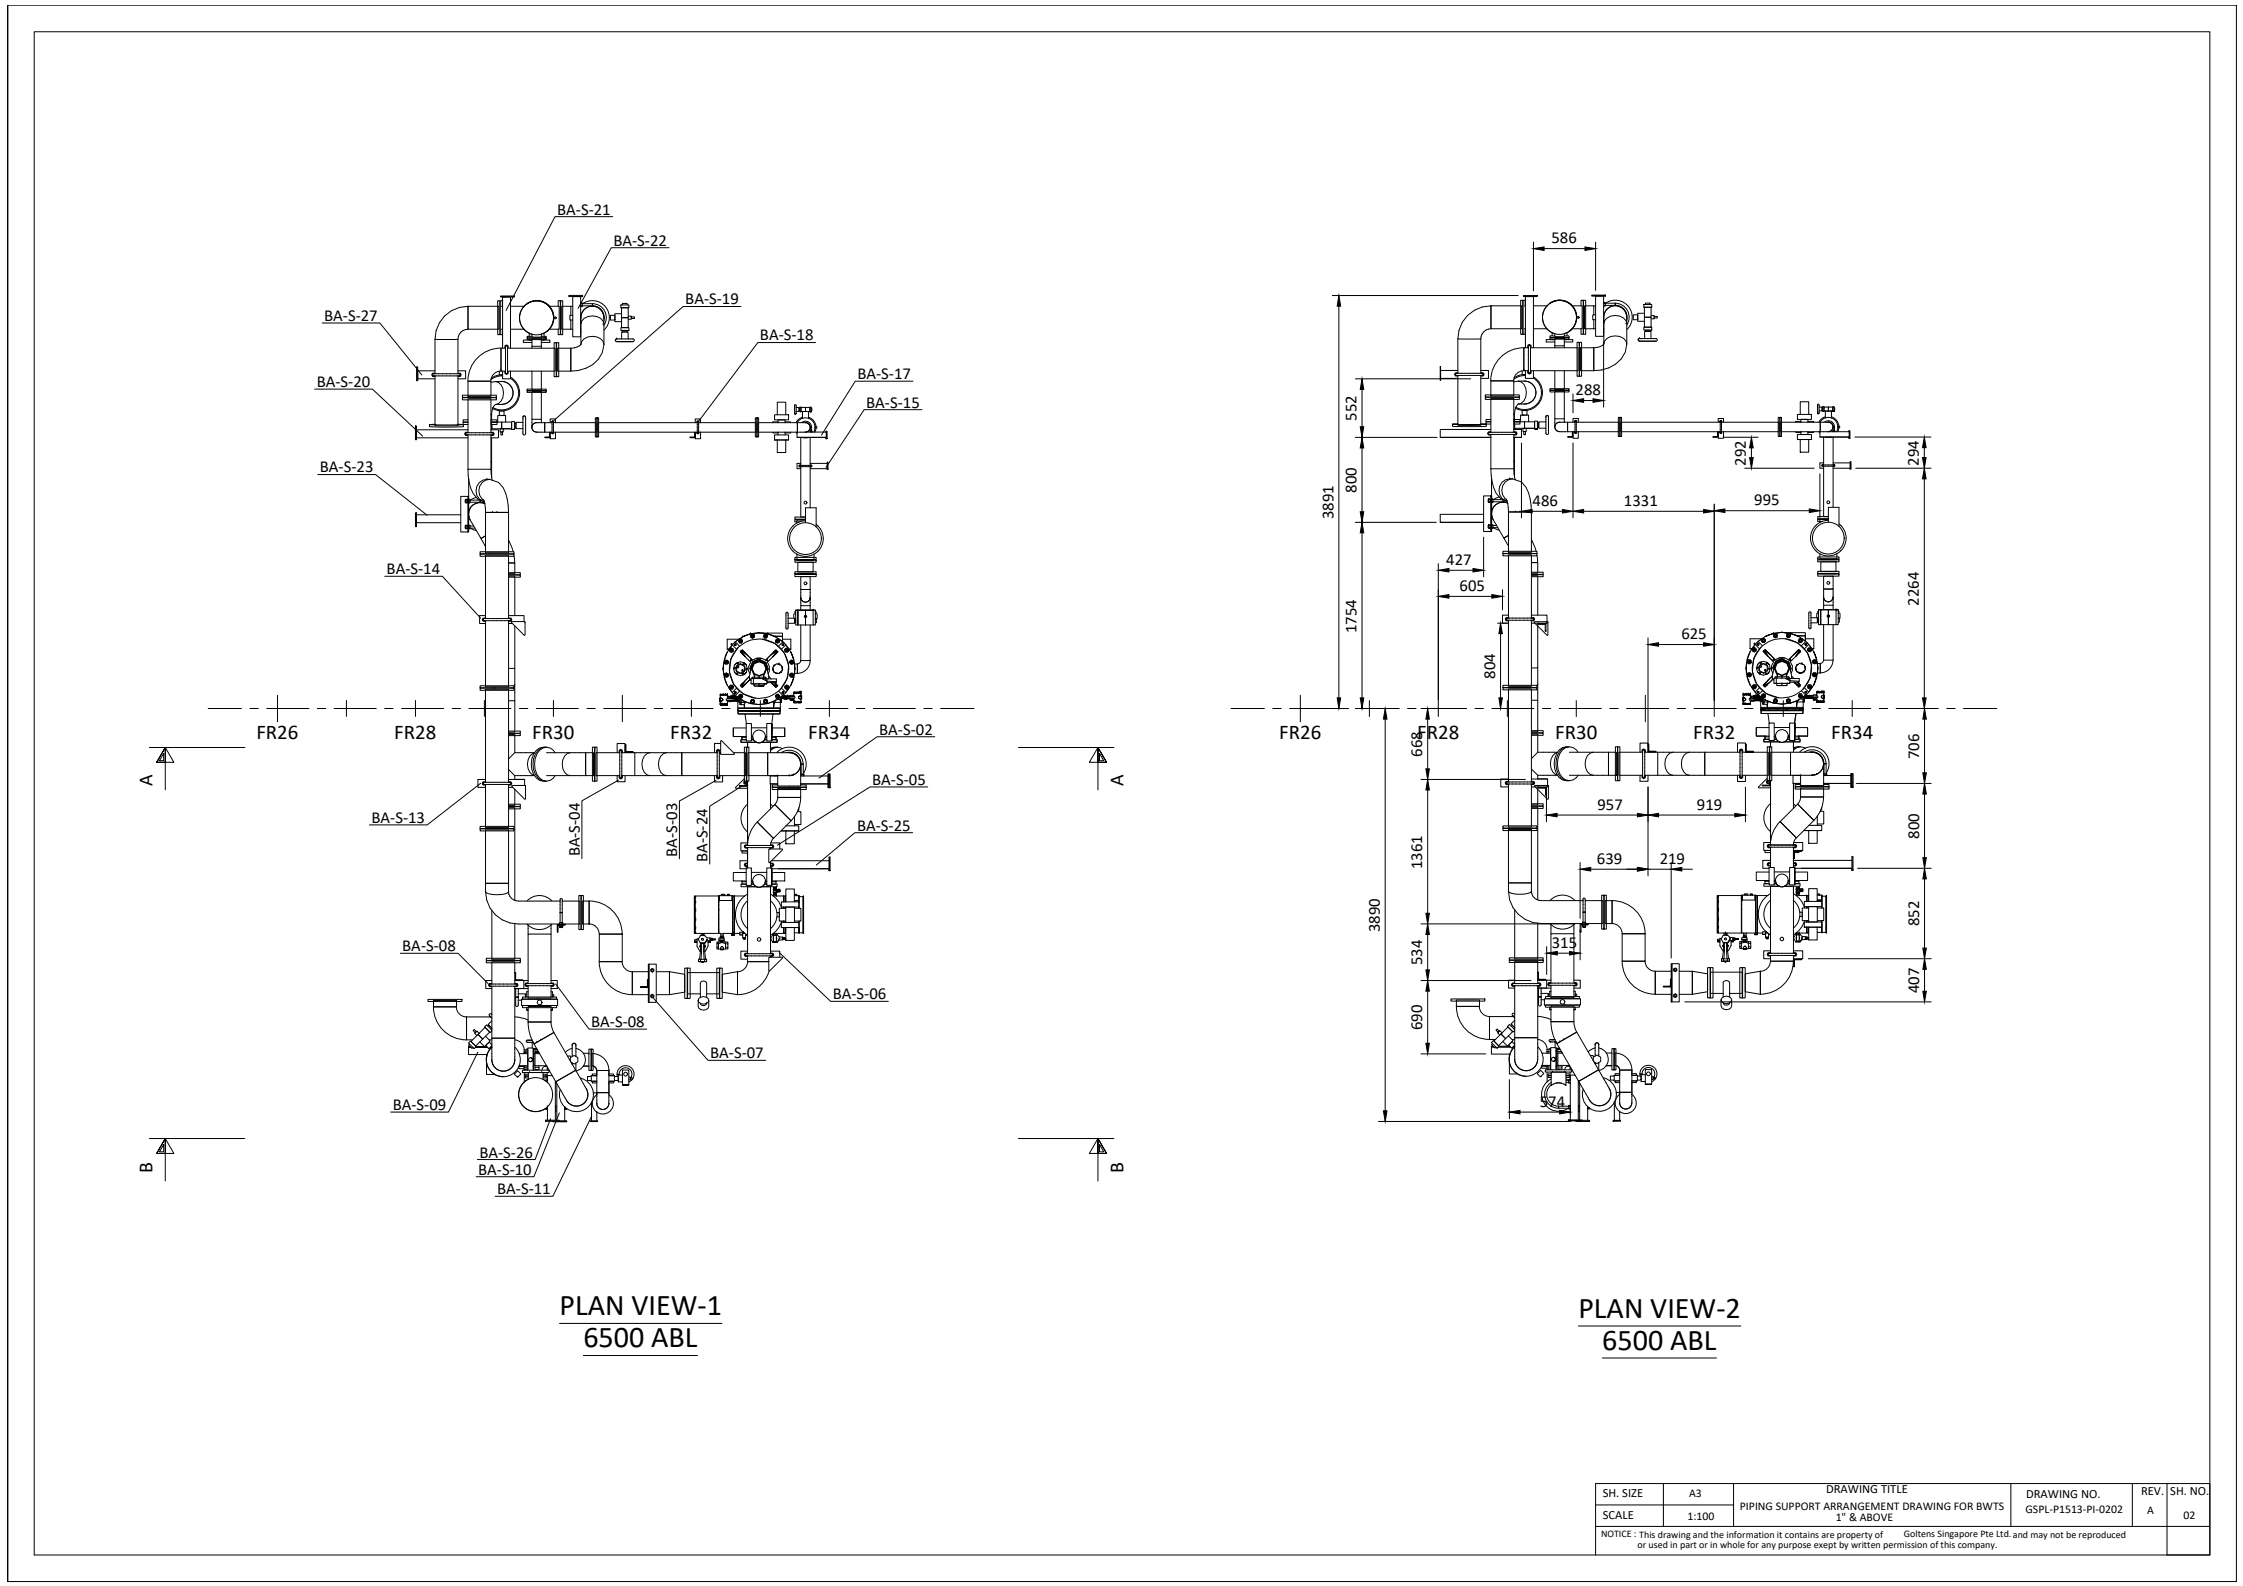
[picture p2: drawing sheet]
<svg xmlns="http://www.w3.org/2000/svg" width="420mm" height="297mm" viewBox="0 0 420 297" stroke-linecap="round" stroke-linejoin="round" font-family="sans-serif">
<defs><g id="words">
<g font-size="5.6">
<text x="104.8" y="246.4">PLAN VIEW-1</text>
<text x="295.7" y="246.8">PLAN VIEW-2</text>
<text x="109.3" y="252.3">6500 ABL</text>
<text x="300.1" y="252.8">6500 ABL</text>
</g>
<g font-size="3.9">
<text x="48" y="138.4">FR26</text>
<text x="73.9" y="138.4">FR28</text>
<text x="99.7" y="138.4">FR30</text>
<text x="125.6" y="138.4">FR32</text>
<text x="151.4" y="138.4">FR34</text>
<text x="239.6" y="138.4">FR26</text>
<text x="265.5" y="138.4">FR28</text>
<text x="291.3" y="138.4">FR30</text>
<text x="317.2" y="138.4">FR32</text>
<text x="343" y="138.4">FR34</text>
</g>
<g font-size="3.8">
<text x="28.6" y="147.3" transform="rotate(-90 28.6 147.3)">A</text>
<text x="210.4" y="147.3" transform="rotate(-90 210.4 147.3)">A</text>
<text x="28.6" y="219.8" transform="rotate(-90 28.6 219.8)">B</text>
<text x="210.4" y="219.8" transform="rotate(-90 210.4 219.8)">B</text>
</g>
<g font-size="3.1">
<text x="104.4" y="40.2">BA-S-21</text>
<text x="114.9" y="46">BA-S-22</text>
<text x="290.6" y="45.6">586</text>
<text x="128.4" y="57">BA-S-19</text>
<text x="60.7" y="60.1">BA-S-27</text>
<text x="142.4" y="63.8">BA-S-18</text>
<text x="160.6" y="71">BA-S-17</text>
<text x="59.3" y="72.5">BA-S-20</text>
<text x="162.3" y="76.3">BA-S-15</text>
<text x="295.1" y="74">288</text>
<text x="254.1" y="78.8" transform="rotate(-90 254.1 78.8)">552</text>
<text x="59.9" y="88.5">BA-S-23</text>
<text x="327.1" y="87.2" transform="rotate(-90 327.1 87.2)">292</text>
<text x="359.5" y="87.2" transform="rotate(-90 359.5 87.2)">294</text>
<text x="254.1" y="92.3" transform="rotate(-90 254.1 92.3)">800</text>
<text x="287.1" y="94.7">486</text>
<text x="304.2" y="94.7">1331</text>
<text x="328.6" y="94.7">995</text>
<text x="249.8" y="97.2" transform="rotate(-90 249.8 97.2)">3891</text>
<text x="72.4" y="107.5">BA-S-14</text>
<text x="270.9" y="105.8">427</text>
<text x="273.4" y="110.7">605</text>
<text x="359.5" y="113.5" transform="rotate(-90 359.5 113.5)">2264</text>
<text x="254.1" y="118.6" transform="rotate(-90 254.1 118.6)">1754</text>
<text x="315" y="119.7">625</text>
<text x="280.1" y="127.1" transform="rotate(-90 280.1 127.1)">804</text>
<text x="164.7" y="137.6">BA-S-02</text>
<text x="266.4" y="141.7" transform="rotate(-90 266.4 141.7)">668</text>
<text x="359.5" y="142.2" transform="rotate(-90 359.5 142.2)">706</text>
<text x="163.4" y="147">BA-S-05</text>
<text x="69.6" y="154.1">BA-S-13</text>
<text x="160.5" y="155.6">BA-S-25</text>
<text x="299.2" y="151.7">957</text>
<text x="317.9" y="151.7">919</text>
<text x="108.6" y="160.4" transform="rotate(-90 108.6 160.4)">BA-S-04</text>
<text x="126.9" y="160.4" transform="rotate(-90 126.9 160.4)">BA-S-03</text>
<text x="132.5" y="161.5" transform="rotate(-90 132.5 161.5)">BA-S-24</text>
<text x="299.1" y="161.8">639</text>
<text x="310.9" y="161.8">219</text>
<text x="359.5" y="157.1" transform="rotate(-90 359.5 157.1)">800</text>
<text x="266.4" y="162.8" transform="rotate(-90 266.4 162.8)">1361</text>
<text x="359.5" y="173.5" transform="rotate(-90 359.5 173.5)">852</text>
<text x="75.3" y="178.2">BA-S-08</text>
<text x="258.5" y="174.6" transform="rotate(-90 258.5 174.6)">3890</text>
<text x="290.7" y="177.5">315</text>
<text x="266.4" y="180.8" transform="rotate(-90 266.4 180.8)">534</text>
<text x="359.5" y="186" transform="rotate(-90 359.5 186)">407</text>
<text x="156" y="187.1">BA-S-06</text>
<text x="110.7" y="192.3">BA-S-08</text>
<text x="266.4" y="193" transform="rotate(-90 266.4 193)">690</text>
<text x="133" y="198.2">BA-S-07</text>
<text x="73.6" y="207.9">BA-S-09</text>
<text x="288.4" y="207.3">574</text>
<text x="89.6" y="220">BA-S-10</text>
<text x="89.8" y="216.8">BA-S-26</text>
<text x="93.1" y="223.6">BA-S-11</text>
</g>
<g font-size="2.3">
<text x="300.2" y="280.4">SH. SIZE</text>
<text x="342.1" y="279.7">DRAWING TITLE</text>
<text x="379.5" y="280.6">DRAWING NO.</text>
<text x="401.1" y="280">REV.</text>
<text x="406.5" y="280">SH. NO.</text>
<text x="300.2" y="284.4">SCALE</text>
</g>
<g font-size="2.2">
<text x="316.4" y="280.4">A3</text>
<text x="316.1" y="284.6">1:100</text>
<text x="325.9" y="282.9">PIPING SUPPORT ARRANGEMENT DRAWING FOR BWTS</text>
<text x="343.9" y="284.8">1&quot; &amp; ABOVE</text>
<text x="379.4" y="283.3">GSPL-P1513-PI-0202</text>
<text x="402.2" y="283.6">A</text>
<text x="409" y="284.5">02</text>
</g>
<g font-size="1.9">
<text x="299.9" y="287.8">NOTICE : This drawing and the information it contains are property of</text>
<text x="356.6" y="287.9">Goltens Singapore Pte Ltd.and may not be reproduced</text>
<text x="306.8" y="289.9">or used in part or in whole for any purpose exept by written permission of this company.</text>
</g>
</g></defs>
<!-- layer: SymbolsOnDrawingSheet_0 -->
<path d="M1.4 1h417.5v295.2h-417.5zM6.4 5.9h407.5v285.3h-407.5zM311.6 277.9v8M324.7 277.9v8M376.7 277.9v8M399.4 277.9v8M405.9 277.9v13.3h8v-13.3h-115v13.3M1.4 296.2v-295.2v295.2M298.9 281.9h25.8M298.9 285.9h115" fill="none" stroke="#000" stroke-width=".19"/>
<!-- layer: PM_txt_layer -->
<g fill="none" stroke="#000" stroke-width=".19">
<path d="M114.8 40.6h-10.8l-9.2 17.5M125.3 46.4h-10.8l-6.2 11.4M138.8 57.4h-10.8l-24.2 21.3M58.9 72.9h10.9l9.4 8.8M60.3 60.5h10.9l7.8 9.7M152.8 64.2h-10.8l-11.2 14.8M171 71.4h-10.8l-6.3 10.1M172.7 76.7h-10.8l-7.2 10.8M59.5 88.9h10.9l9.6 7.6M72.1 107.9h10.8l7.1 7.9M175.1 138h-10.8l-10.9 7.7M90 146.7l-10 7.8h-10.8"/>
<path d="M115.9 146.1l-6.9 3.9v10.8M134.1 146.2l-6.8 3.8v10.8M139.1 147.1l-6.2 3.9v10.8M171 156h-10.9l-7.2 6M173.8 147.4h-10.8l-17.4 10.9M75 178.5h10.8l5.6 5.7M146 178.4l9.6 9.1h10.8M89.5 197.1l-5.5 11.2h-10.8M104.1 184.3l6.2 8.4h10.9M122.4 187l10.2 11.6h10.8M103.1 209.5l-2.9 7.7h-10.8M104.8 208.4l-4.8 12h-10.8"/>
<path d="M110.8 209l-7.2 15h-10.9M104.8 247.9h30.4M109.3 253.9h21.4M295.7 248.3h30.4M300.1 254.3h21.4"/>
</g>
<!-- layer: Ballast_System -->
<g fill="none" stroke="#000" stroke-width=".19">
<path d="M87.7 57.4h5.7v4.3h-5.7zM87.7 57.4v4.3a1.88 1.88 0 0 0-1.9 1.8M87.7 57.4a6.2 6.2 0 0 0-6.2 6.1M93.2 56.3h.4v6.4h-.4zM93.9 57.4h.2M94.1 57.4v-1.1h-.4v6.4h.4v-1M95.6 57.4h2.7M102.9 57.3a3.2 3.2 0 0 0-4.2-.4 3.2 3.2 0 0 1 4.5 .7 3.2 3.2 0 0 1-.8 4.5l.5-.4h1.8v-4.3h-1.8M104.6 57.4v-1.1h.4v6.4h-.4v-1M105 56.3h.4v6.4h-.4zM106.9 59.1v-1.7h-1.7v4.3h1.7v-1.8M106.9 57.4h.4"/>
<path d="M107.3 59.1h-.5v.8h.5M108.8 56.7h.3v.2h-.3M108.8 59.5v1.2M108.8 59.5a2.15 2.15 0 0 1 2.2-2.2 2.15 2.15 0 0 1 2.1 2.2M109.1 56.9v.4h-.3M109.1 56.9h1.9M109.2 56.8a3.2 3.2 0 0 1 4.2 .7 3.2 3.2 0 0 1-.3 4.3M111 56.9a2.61 2.61 0 0 1 2.1 4.1M111 57.3a2.23 2.23 0 0 1 2.1 2.7M111 57.3v-.4v.4M111 57.3h-1.9v.1h-.3M113.1 59.5v5"/>
<path d="M114.3 59.1h.9v.8h-.9zM116.3 57.1h1.5v.5h-1.5zM116.3 57.6h.1M116.4 57.6h1.3v1.9h-1.3zM116.4 59.5h1.3v1.9h-1.3zM116.4 58.8h-1.2v1.4h1.2M116.6 57.1v-.3h.9v.3M117.7 59.2h.6v.6h-.6M117.7 57.6h.1M118.3 59.4h.5v.2h-.5zM279.3 57.3h5.7v4.3h-5.7zM279.3 57.3v4.3a1.92 1.92 0 0 0-1.9 1.9"/>
<path d="M279.3 57.3a6.2 6.2 0 0 0-6.2 6.2M284.9 56.2h.3v6.4h-.3zM285.5 57.3h.2M285.7 57.3v-1.1h-.4v6.4h.4v-1M287.2 57.3h2.7M289.8 57.3a3.2 3.2 0 0 1 5 .5 3.2 3.2 0 0 1-1.8 4.7v.6h-1.8v-.6a3.2 3.2 0 0 1-1.4-5.2zM294.5 57.3h1.9v4.3h-1.9M294.5 57.2a3.2 3.2 0 0 0-4.2-.4 3.2 3.2 0 0 1 4.5 .7 3.2 3.2 0 0 1-.8 4.5l.5-.4M296.2 57.3v-1.1h.4v6.4h-.4v-1M296.6 56.2h.4v6.4h-.4zM298.5 59v-1.7h-1.7v4.3h1.7v-1.7M298.5 57.3h.4"/>
<path d="M298.9 59h-.5v.9h.5M300.4 56.7h.3v.1h-.3M300.7 56.8a4.8 4.8 0 0 1 3.2 .4 2.61 2.61 0 0 1 .8 3.7M300.7 56.8v.4h-.3M300.8 56.8a3.2 3.2 0 0 1 4.3 .6 3.2 3.2 0 0 1-.4 4.3M302.6 57.2a2.23 2.23 0 0 1 2.1 2.7M302.6 57.2v-.4v.4M302.6 57.2h-1.9v.1h-.3M305.9 59h.9v.9h-.9zM307.9 57h1.5v.6h-1.5zM307.9 57.6h.1M308 57.6h1.3v1.8h-1.3z"/>
<path d="M308 59.4h1.3v1.9h-1.3zM308 58.7h-1.2v1.5h1.2M308.2 57v-.2h.9v.2M309.3 59.1h.6v.6h-.6M309.3 57.6h.1M309.9 59.3h.5v.3h-.5zM80.4 79.5v.4l2.2 .1 4-.1h.2v-.4M81.2 70l-.2 .2 .2 .2h4.9M81.2 70h4.9M81.4 70l-.4-.1-.1 .3 .1 .3 .4-.1M81.5 70.4v9.3l.6 .1 3.7-.1v-9.3M81.5 63.5h4.3"/>
<path d="M81.5 79.5h-1.1h6.4h-1M81.5 63.5v6.5M85.8 63.5v6.5M85.8 70l.4-.1 .2 .3-.2 .3-.4-.1M86 70l.2 .2-.2 .2M86.6 74.5h6.4v.4h-6.4zM86.6 74h6.4v.4h-6.4zM87.7 79.1h-.9v.4h.9M87.7 78.6h-.9v.4h.9M87.7 71.4h4.3v2.8h-4.3zM87.7 71.4h4.3M88.5 74.4v.1"/>
<path d="M92 79.1h1.1v.4h-1.1M92 78.6h1.1v.4h-1.1M92 79.3h.1v1.2M92.1 79l1.9 .1v1.2h-1.9v-.8v.9M92.8 71.5a1.92 1.92 0 0 1 1.5 2.1 1.94 1.94 0 0 1-1.5 2.2M92.8 71.5h1.2M92.8 71.5l-.8 .1M92.8 75.8a2.04 2.04 0 0 0-.7 1.8h-.1h.1v1.2h-.1M92.8 75.8h1.2M93.2 79.1v-1.3h1.5v1.3M93.5 77h.9v.8h-.9zM93.5 69.6v.7l.6-.1"/>
<path d="M93.8 65.2a6.2 6.2 0 0 0-6.2 6.2M93.8 69.4h.1M93.8 65.2v4.3h.9M93.8 65.2v4.3a1.89 1.89 0 0 0-1.9 1.9M93.8 65.2h.9M93.9 61.7h.2M94 71.4a2.15 2.15 0 0 1 2.1 2.2 2.15 2.15 0 0 1-2.1 2.1M94 79.1h1.8v1.2h-1.8zM94.1 70.2l-.9 .1-1.2 .5M94.1 70.4l-.9 .1-1.2 .6M94.7 64.9l.2-.2 .2 .2M94.7 64.9v4.9l.2 .2 .2-.2v-4.9"/>
<path d="M94.7 65.2l-.1-.4 .3-.2 .3 .2-.1 .4M94.7 69.6l-.1 .4 .3 .1 .3-.1-.1-.4M95.1 65.2h8.9v4.3h-8.9M95.6 61.7h2.6M95.6 70.7a3.4 3.4 0 0 1 1.3 4.6 3.4 3.4 0 0 1-4.6 1.2M95.6 70.9a3.2 3.2 0 0 1 1.1 4.3 3.2 3.2 0 0 1-4.4 1.1M96.4 79.2h.2v.9h-.2M98 79.1h-1.4v1.2h1.4M98.4 78.1l-.2-.2-.2 .2v3.1l.2 .3 .2-.3M98.5 78.1v3.1M98.7 63.3h3.6v.3h-3.6zM98.7 72.9h3.6v.3h-3.6z"/>
<path d="M98.7 73.2h3.6v.3h-3.6zM99.1 63.6l.5 .1h-1.6v.4h1.6M99.1 62.4v.6M99.1 63.3h.1M99.6 62.6a3.2 3.2 0 0 1-1.7-4.9 3.2 3.2 0 0 1 5.2 0 3.2 3.2 0 0 1-1.7 4.9M99.6 73.3h1.8v5.2h-1.8zM99.6 63h-.9v.3h3.6v-.3h-.9M99.6 63.5h1.8v1.4h-1.8zM99.6 78.5v1.6M99.6 69.5v3.5h1.8v-3.5M99.6 62.6v.5h1.8v-.5M99.6 64.9v.3"/>
<path d="M99.9 79.4l.6-.2h1.5v1.7h-1.5a.88 .88 0 0 1-.8-.5 .88 .88 0 0 1 .2-1zM101.4 64.9v.3M101.4 78.5v.7M101.9 63.6l-.5 .1h1.6v.4h-1.6M101.9 62.4v.6M101.9 63.3h.1M102 79.2l1.4-.1v-.2l.1-.1 .2 .1v.3h8v1.7h-8v.3l-.2 .1-.1-.1v-.3h-1.4zM103.6 79l-.1-.1-.1 .1v2.1M103.7 79v2.1M103.8 64.2h.4v6.3h-.4zM104.3 64.2h.4v6.3h-.4zM104.5 65.2h2.4v4.3h-2.4z"/>
<path d="M106.9 61.7h.4M108.8 61.8h.1M108.8 61.6h.1M108.8 62.1h.1M108.8 62.3h.1M108.8 64.5a2.04 2.04 0 0 1-1.9 .7v4.3a5.7 5.7 0 0 0 6.2-5M108.8 64.5a1.89 1.89 0 0 1 2.2-1.5 1.93 1.93 0 0 1 2.1 1.5M111.5 78.3h.3v3.5h-.3zM111.9 78.3h.2v3.5h-.2zM112 79.2l18.6-.1-.1-.2 .2-.1 .2 .1v.2l10.7 .1v1.7h-10.7v.3l-.2 .1-.2-.1 .1-.3h-18.6zM112.8 60.7h.1M113.1 60.7a1.93 1.93 0 0 0-2.1-1.5 1.93 1.93 0 0 0-2.2 1.5v3.8"/>
<path d="M115.5 63.5l-.2 .2 .2 .3M115.5 63.5h3.1l.2 .2-.2 .3M115.5 64h3.1M115.5 63.5h.1M116.3 61.4h1.5v.5h-1.5zM116.5 63.5v-1.3h1.2v1.3M116.6 61.9h.9v.3h-.9zM130.8 79l-.1-.1-.1 .1v2.1M130.9 79v2.1M130.9 79.1h.1M141.5 78.3h.3v3.5h-.3zM141.8 78.3h.3v3.5h-.3z"/>
<path d="M142 79.2h7.4v1.7h-7.4zM144.8 79.2v-.2h.9v.2v-.6h1.4v.6v-.2h1v.2M145.1 77.7h2.6v.9h-2.6zM145.6 77.7v-2.4h1.6v2.4M148.9 75.8l.2 .1v1.5l-.1 .2-.2-.2zM149.1 76.3h.6v.7h-.6M149.3 79.1a1.79 1.79 0 0 1 2.5-.6 1.79 1.79 0 0 1 .6 2.4M149.4 79.2h1.5a.88 .88 0 0 1 .9 .8 .88 .88 0 0 1-.9 .9h-1.5zM149.8 76.4h-.1v.6h.1M149.8 76.2h.2v.9h-.2zM150 76.3h.9v.8h-.9zM150.2 79.1a1.15 1.15 0 0 1 1.2-.1 1.15 1.15 0 0 1 .6 1"/>
<path d="M150.3 78.1a1.98 1.98 0 0 0-1.2 1M150.3 78.4v-1.3h1.2v1.3M150.8 79.1a.92 .92 0 0 1 1 .9v.7h.2v.2M150.9 76.3h.8v.8h-.8zM151.5 78.1a1.98 1.98 0 0 1 1.4 1.8M151.5 77.1h.2M151.7 77.1h.2h-.2v-.9h.2v.9M151.9 76.4h.2v.6h-.2M272.1 79.4v.4l2.1 .1h4.1l.1-.1v-.4M272.8 69.9l-.2 .2 .2 .2M272.8 69.9h4.8l.2 .2-.2 .2h-4.8M273.1 63.5l-.1 6.4-.4-.1-.1 .3 .1 .3 .4-.1 .1 9.3h4.3v-9.3"/>
<path d="M273.1 63.5h4.3M273.1 79.4h-1h6.3h-1M277.4 63.5v6.4M277.4 69.9l.4-.1 .2 .3-.2 .3-.4-.1M278.2 74.4h6.4v.4h-6.4zM278.2 74h6.4v.4h-6.4zM279.3 79h-.9v.4h.9M279.3 78.6h-.9v.4h.9M279.3 71.3h4.3v2.8h-4.3zM280.2 74.4h-.1M281.1 66.9a6.2 6.2 0 0 1 4.3-1.8v4.3a1.86 1.86 0 0 0-1.8 1.9h-4.4a6.2 6.2 0 0 1 1.9-4.4zM283.6 79h1.1v.4h-1.1"/>
<path d="M283.6 78.6h1.1v.4h-1.1M283.6 79.2h.1v1.2M283.7 79h1.9v1.2h-1.9v-.8v.9M284.4 71.4a1.94 1.94 0 0 1 1.5 2.1 1.99 1.99 0 0 1-1.6 2.2 2.67 2.67 0 0 0-.6 1.9h-.1h.1v1.2h-.1M284.4 71.4a2.78 2.78 0 0 1 3 1 2.15 2.15 0 0 1-1.8 3.3h-1.2M284.4 71.4l-.8 .1M284.8 79v-1.3h1.5v1.3M285.1 76.9h.9v.8h-.9zM285.1 69.5v.7l.6-.1M285.4 69.3h.1M285.4 65.1v4.3h.9M285.4 65.1h.9"/>
<path d="M285.5 61.6h.2M285.6 79h1.9v1.2h-1.9zM285.7 70.2h-.9l-1.2 .5M285.7 70.3l-.9 .1-1.2 .6M286.3 65.1l-.1-.4 .3-.2 .3 .2-.1 .4M286.3 69.5l-.1 .4 .3 .2 .3-.2-.1-.4M286.3 64.7h.3l.1 .1v4.9l-.2 .2-.2-.2zM286.7 65.1h8.9v4.3h-8.9M287.2 70.6a3.4 3.4 0 0 1 1.3 4.6 3.4 3.4 0 0 1-4.6 1.2M287.2 70.8a3.2 3.2 0 0 1 1.1 4.4 3.2 3.2 0 0 1-4.4 1.1M287.2 61.6h2.6M288 79.2h.2v.9h-.2"/>
<path d="M289.6 79h-1.4v1.2h1.4M289.6 77.9l.2-.1 .3 .3v3l-.3 .3-.2-.2zM290.3 63.2h3.6v.3h-3.6zM290.3 72.8h3.6v.3h-3.6zM290.3 73.1h3.6v.3h-3.6zM290.7 63.5l.5 .1h-1.6v.5h1.6M290.7 62.3v.6M290.7 63.2h.1M291.2 73.3h1.8v5.1h-1.8zM291.2 62.9h-.9v.3h3.6v-.3h-.9M291.2 63.4h1.8v1.4h-1.8zM291.2 78.4v1.6"/>
<path d="M291.2 69.4v3.5h1.8v-3.5M291.2 64.8v.3M293 64.8v.3M293 78.4v.7M293.5 63.5l-.5 .1h1.6v.5h-1.6M293.5 62.3v.6M293.5 63.2h.1M293.6 79.1h1.4v-.3l.1-.1 .2 .1v.3h8v1.8h-8v.2l-.2 .1-.1-.1v-.2h-1.4zM295 78.8l.2 .1v2.1l-.1 .1zM295.4 64.1h.4v6.4h-.4zM295.9 64.1h.4v6.4h-.4zM296.1 65.1h2.4v4.3h-2.4z"/>
<path d="M298.5 61.6h.4M300.4 61.7h.1M300.4 61.5h.1M300.4 62h.1M300.4 62.2h.1M300.4 60.6a2.76 2.76 0 0 1 1.1-3.1 2.15 2.15 0 0 1 3.2 1.9v5M300.4 64.4a2.04 2.04 0 0 1-1.9 .7v4.3a6.3 6.3 0 0 0 6-3.5l.2-1.5M300.4 64.4a1.93 1.93 0 0 1 2.2-1.5 1.93 1.93 0 0 1 2.1 1.5M303.1 78.2h.3v3.5h-.3zM303.5 78.2h.3v3.5h-.3zM303.6 79.1h18.6v-.3l.1-.1 .2 .1v.3h10.7v1.8h-10.7v.2l-.2 .1-.1-.1v-.2h-18.6zM304.4 60.6h.1"/>
<path d="M304.7 60.6a2.13 2.13 0 0 0-3-1.4l-.6 .3-.5 .5-.2 .6v3.8M307.1 63.4l-.2 .2 .2 .3M307.1 63.4h3.1l.2 .2-.2 .3M307.1 63.9h3.1zM307.1 63.4h.1M307.9 61.3h1.5v.5h-1.5zM308.1 63.4v-1.3h1.2v1.3M308.2 61.8h.9v.3h-.9zM322.2 78.9l.1-.1 .1 .1M322.2 78.9v2.1M322.5 78.9v2.1M333.1 78.2h.3v3.5h-.3z"/>
<path d="M333.4 78.2h.3v3.5h-.3zM333.6 79.1h7.4v1.8h-7.4zM336.4 79.1v-.2h.9v.2v-.6h1.4v.6v-.2h1v.2M336.7 77.6h2.6v.9h-2.6zM337.2 77.6v-2.4h1.6v2.4M340.4 77.3l.2 .2 .2-.2M340.5 77.3l-.1-1.4 .2-.2 .2 .2v1.4M340.8 76.2h.5v.8h-.5M340.9 79.1a1.79 1.79 0 0 1 2.5-.7 1.79 1.79 0 0 1 .6 2.5M341.4 76.3h-.1v.6h.1M341.4 76.2h.3v.8h-.3zM341.7 76.2h.8v.8h-.8z"/>
<path d="M341.8 79a1.15 1.15 0 0 1 1.2-.1 1.15 1.15 0 0 1 .6 1.1M341.9 78.1a1.98 1.98 0 0 0-1.2 1M341.9 78.3v-1.3h1.2v1.3M342.4 79a.92 .92 0 0 1 1 1M342.5 76.2h.8v.8h-.8zM343.1 78.1a1.98 1.98 0 0 1 1.4 1.7M343.1 77h.2M343.3 77h.3h-.3v-.8h.3v.8M343.4 80v.7h.2v.2M343.6 76.3h.1v.6h-.1M343.6 80h-.2h.2M343.6 80l.1 .9"/>
<path d="M87.2 93.5h.4v.2h-.4zM87.2 93.7v.3h.4v-.3M87.2 94v.2h.4v-.2M87.2 98.4h.4v.1h-.4zM87.2 93.7h-.1v.4h.1M87.6 94.1h.1M87.6 93.7h.1M87.6 81h-.4l-.2 .3 .2 .3 .4-.2M87.6 98.5v.4h-.4v-.4h-.1l.1 .6h.4v-.2M87.7 87.9a9.1 9.1 0 0 0 1 4.6l.8 1 1.2 .4M87.7 81v-6.3h4.3v6.3M87.7 81.4v6.5"/>
<path d="M87.8 93.5h.2v.2h-.2M87.8 98.4h.2v.1h-.2M87.8 89.6v3.4M88 93.7v.3h-.2M88 94v.2h-.2M88 93.7h1.9M88.1 97.4l2 3.5 .8-.5-.8 .5 .8 1.5M88.1 98.9l1.1 .5M88.7 98.5h-.7v.4h-.2M89 98.9h-1v.2h-.2M89.3 93.2l-1.2 .4M89.9 93.7h.2"/>
<path d="M89.9 94l.9 .2M89.9 93.7v.4h-1.9M90.8 94.3a2.15 2.15 0 0 0-2.5 .5 2.15 2.15 0 0 0-.2 2.6M90.9 96h4.4v7.5h-4.4zM91.2 89.8h.1M91.7 89.8l1.7 .6a7.1 7.1 0 0 1 1.9 5.6h-4.4l-.1-1.6-.2-.8M91.7 89.8a2.14 2.14 0 0 0-1.9 1.5 2.14 2.14 0 0 0 .8 2.4M91.7 89.8a2.16 2.16 0 0 0-2.5 1.6 2.16 2.16 0 0 0 1.5 2.6M92 81.4v6.5h-4.3M92 87.9l.2 2.1M92 81h.4l.2 .3-.2 .3-.4-.2M92.1 82v4.5h-.1"/>
<path d="M92.1 89.3v.1M92.1 86.5v2.8M92.2 81l.2 .2-.2 .2M92.2 81h-4.8l-.2 .2 .2 .2h4.8M92.2 96h.1M92.5 95.9h.1M93.1 96h.1M93.7 80.3h.6v.6h-.6zM93.8 80.9h.3v.6h-.3zM94.3 80.3h1.5M95.8 80.4h.6h-.6v-1.4h.6v1.4M103.4 81.1l.1 .1 .1-.1"/>
<path d="M130.6 81.1l.1 .1 .1-.1M144.8 80.9v.2h.9v-.2v.5M145.1 81.4h2.6v1h-2.6zM145.1 82.4h.5M145.6 82.4h1.6v2.4h-1.6zM147.2 82.4h.5M148.1 80.9v.2h-1v-.2v.5M149.1 80.9l.2 .3M149.8 87.2l2.1-.1 .1 .2-.1 .1h-2.1zM150 81.9v5.3l-.3-.1-.1 .2 .1 .2 .3-.1v9.4h.9h-2v.4h2M150.3 81.9h1.1M151.7 80.9v-.2l.1 .2"/>
<path d="M151.8 81.9v5.3l.2-.1 .1 .2-.1 .2-.2-.1v7.7M152 80.1h-.2h.2M152 80.1l.1 .8M152 80.9h.1M152.9 80.2l-.3 .7M278.8 93.4h.4v.2h-.4zM278.8 93.6v.4h.4v-.4M278.8 94v.1h.4v-.1M278.8 98.3h.4v.2h-.4zM278.8 98.5v.3h.4v-.3M278.8 98.4v.6h.4v-.2M278.8 93.6v.4"/>
<path d="M279 81l-.2 .2 .2 .2M279 81h4.8l.2 .2-.2 .2h-4.8M279.2 94h.1M279.2 93.6h.1M279.2 98.4h.1M279.3 87.8a9.7 9.7 0 0 0 1 4.6l.8 1 1.2 .4M279.4 89.5v3.4M279.4 93.4h.3v.2h-.3M279.4 98.3h.3v.2h-.3M279.7 93.6v.4h-.3M279.7 94v.1h-.3M279.7 98.5v.3h-.3"/>
<path d="M279.7 93.6h1.9M279.7 98.4h.6M279.8 98.8l1 .5M280.6 98.8h-.9v.2h-.3M280.9 93.1l-1.1 .5M281.5 93.6h.2M281.5 94l.9 .1M281.6 93.6v.4h-1.9M282.4 94.2a2.2 2.2 0 0 0-2.6 .8 2.2 2.2 0 0 0 .1 2.7l1.8 3.1 .9-.5-.9 .5 .9 1.5M282.6 95.9h4.3v7.5h-4.3zM282.8 89.7h.1M283.3 89.7l1.7 .6a7.2 7.2 0 0 1 1.9 5.6h-4.3l-.2-1.6-.2-.8"/>
<path d="M283.3 89.7a2.15 2.15 0 0 0-1.9 1.5 2.15 2.15 0 0 0 .8 2.4M283.3 89.7a2.17 2.17 0 0 0-2.5 1.6 2.17 2.17 0 0 0 1.5 2.6M283.6 81v-6.4h-4.3l-.1 6.4-.4-.1-.1 .3 .1 .3 .4-.1 .1 6.4M283.6 81.4v6.4h-4.3M283.6 87.8l.2 2.1M283.6 81l.4-.1 .2 .3-.2 .3-.4-.1M283.7 81.9v4.5h-.1M283.7 89.3h.1M283.7 86.4v2.9M283.8 95.9h.1M284.1 95.9h.1M284.7 95.9h.1"/>
<path d="M285.3 80.2h.6v.6h-.6zM285.4 80.8h.3v.6h-.3zM285.9 80.2h1.6M287.5 80.3h.5h-.5v-1.4h.5v1.4M292.1 80.8a.88 .88 0 0 1-.9-.8 .88 .88 0 0 1 .9-.9h1.5v1.8h-1.5M322.2 81l.1 .1 .1-.1M336.4 80.9v.1h.9v-.1v.5M336.7 81.4h2.6v.9h-2.6zM336.7 82.3h.5M337.2 82.3h1.6v2.4h-1.6zM338.8 82.3h.5M339.7 80.9v.1h-1v-.1v.5"/>
<path d="M340.7 80.8l.2 .3M341.6 81.9v5.2l-.3-.1-.1 .2 .1 .2 .3-.1v9.5h.9h-2v.4h2M341.9 81.9h1.1M342.5 80.8a.88 .88 0 0 0 .9-.8 .88 .88 0 0 0-.9-.9h-1.5v1.8h1.5M343.3 80.9v-.2l.1 .2M343.4 81.9v5.2l.2-.1 .1 .2-.1 .2-.2-.1v7.7M343.5 87.1l.1 .1-.1 .1M343.5 87.1h-2.1l-.1 .1 .1 .1h2.1M343.6 80.9h.1M344.5 80.1l-.3 .7M89.9 103.3h6.4v.4h-6.4zM89.9 103.8h6.4v.4h-6.4z"/>
<path d="M90.5 115.9l5-.1 .2 .2-.2 .2h-4.8h-.2zM90.9 115.8h-.4l-.2 .3 .2 .3 .4-.2M90.9 115.8v-11.8h4.4v11.8M90.9 116.2v12.4h4.4v-12.4M91.7 103.7v.1M95.3 107.7h2.2v.4h-2.2M95.3 107.3h2.2v.4h-2.2M95.3 107.9h1.1v7.4M95.3 101.2v.1M95.3 115.8h.4l.2 .3-.2 .3-.4-.2M95.3 101.3l.8 2M96.2 103.7v.1"/>
<path d="M96.3 104.2l.1 1.2h-1.1h1.1v2h-1.1M96.4 117.2v8h-1.1M147.2 114.9l.2-.2 .2 .2v2.7l-.2 .2-.2-.2M147.2 114.9v2.7M147.6 115.8h1.2v.9h-1.2M148.7 115v.8M148.8 115.9h.2v.7h-.2zM148.8 115.9h.2M148.9 107.6h4v.4h-4zM148.9 115.9h.1M149 114.3h.5v2.8h-.5zM149 114.3h.5"/>
<path d="M149 114.6h-.1v.4h.1M149.5 117.1h.1M149.5 114.3h1.4zM149.5 117.1h2.8M149.5 114.3v2.8M150 111.9a.88 .88 0 0 0 .9 .9 .88 .88 0 0 0 .9-.9M150 108h1.8v2.4h-1.8zM150 113.4v-3h1.8v3.9M150 117.1v6.6M150.9 114.3h1.4h-1.4M150.9 114.3v1M150.9 115.7v1.4"/>
<path d="M151.8 113.4h-1.8v.9M151.8 117.1v6.6M152.3 114.3h.4v2.8h-.4zM152.3 114.3h.4M152.3 114.3h.1M152.7 114.6h.2v.4h-.2M152.9 115.9h.1M152.9 115.9h-.2h.2v.7h-.2M153.1 115v.9h-.2M281.5 103.3h6.4v.4h-6.4zM281.5 103.7h6.4v.4h-6.4zM282.5 115.8l-.4-.1-.1 .3 .1 .3 .4-.1"/>
<path d="M282.6 116.2v12.3h4.3v-12.3M283.3 103.6l.1 .1M286.9 115.8v-11.9h-4.3v11.9M286.9 107.6h2.2v.4h-2.2M286.9 107.2h2.2v.4h-2.2M286.9 101.1l.9 2.1M286.9 107.8h1.2v7.4M286.9 115.8l.4-.1 .2 .3-.2 .3-.4-.1M287.1 115.8l.2 .2-.2 .2M287.1 115.8h-4.8l-.2 .2 .2 .2h4.8M287.8 103.6l.1 .1M287.9 104.1l.1 1.3h-1.1h1.2v2h-1.2"/>
<path d="M288.1 116.7v8.4h-1.2M338.9 114.6h.3v.2v2.8l-.2 .2-.2-.2zM339.2 115.7h1.2v.9h-1.2M340.3 114.9v.8M340.4 115.8h.2v.7h-.2zM340.4 115.8h.2M340.5 115.8h.1M340.5 107.5h4v.4h-4zM340.6 114.2h.5v2.8h-.5zM340.6 114.2h.5M340.6 114.5h-.1v.4h.1M341.1 114.2h1.4z"/>
<path d="M341.1 114.2v2.8h2.8M341.6 111.8a.88 .88 0 0 0 .9 .9 .88 .88 0 0 0 .9-.9M341.6 107.9h1.8v2.4h-1.8zM341.6 113.3v-3h1.8v3.9M341.6 117v6.6h1.8M342.5 114.2h1.4h-1.4M342.5 114.2v1M342.5 115.6v1.4M343.4 113.3h-1.8v.9M343.4 117v6.6M343.9 114.2v2.8h.4v-2.8h-.4h.4M343.9 114.2h.1"/>
<path d="M344.3 114.5h.2v.4h-.2M344.5 115.8h.1M344.5 115.8h-.2h.2v.7h-.2M344.7 114.9v.9h-.2M89.9 128.9h6.4v.4h-6.4zM89.9 128.4h6.4v.4h-6.4zM92.1 128.8v.1M92.6 128.8l.1 .1M95.3 137.6h1.1v3.4M95.3 131.2h1.1v5.9h-1.1M95.3 136.9h2.2v.4h-2.2M95.3 137.4h2.2v.4h-2.2"/>
<path d="M96 128.8l-.1 .1M96.4 125.2v3M96.4 128.2v3M96.4 128.2l-.1 .4M102.1 139.9a2.32 2.32 0 0 0-2.5 2.2 3.7 3.7 0 0 0 1.5 4.1l1 .1M102.4 139.9a2.34 2.34 0 0 0-2.5 2.2 3.7 3.7 0 0 0 1.5 4.1l1 .1M111 139.9h.4v6.4h-.4zM111.4 139.9h.4v6.4h-.4zM137.4 136.3v1.6h1.6M138.3 133.2h7.8v.5h-7.8zM138.3 133.2v.5h1.2M139 138.1v-.2v.6"/>
<path d="M139 137.9v.6h.8h-1v.5h3h-1.8v.9v-.9h-1.2v-.5M139 137.9v.2M139 138.1h.8M139.4 139.9h.4v6.4h-.4zM139.8 135.5h1v3.3h-1zM139.8 136.3h-2.4v1.6h2.4M139.8 135.5l-.3-1.8h5.3l-.2 1.8M139.9 139.9h.4v6.4h-.4zM140.8 138h.2a1.2 1.2 0 0 0 1.2 1.1 1.2 1.2 0 0 0 1.2-1.1h.2M140.8 136.3h2.8M140.8 138.5h.4M140.8 138.1h.2"/>
<path d="M143.2 138.5h.4M143.3 138.1h.3M144.3 139v2M144.6 137.3h.1M144.6 135.5v1.4v-1.4M144.6 136.3h2.4v1.6h-2.4zM144.6 135.5v3.3h-1v-3.3h1v3.3M144.6 136.3v.6M145.3 139.9l-1 .2M145.4 137.9v.6h-.8h1M145.4 137.9v.2h-.8M145.4 137.9h1.6"/>
<path d="M145.4 137.9v.6M145.6 138.5v.5h-3h1.7M145.6 138.5v.5h-1.3M145.7 139.9l-1 .2-.4 .3M146.1 133.2v.5h-1.3M147 136.3v1.6M148.8 124.4h.6v1.7h-.6M149.4 124.4v1.7M150 123.7a.62 .62 0 0 1-.6 .6M150 123.7h1.8M151.8 123.7a2.4 2.4 0 0 1-2.4 2.4M281.5 128.8h6.4v.4h-6.4z"/>
<path d="M281.5 128.4h6.4v.4h-6.4zM283.7 128.8h.1M284.2 128.8h.1M286.9 137.5h1.2v3.4M286.9 131.1h1.2v6h-1.2M286.9 136.8h2.2v.4h-2.2M286.9 137.3h2.2v.4h-2.2M287.6 128.8h-.1M288.1 125.1v3M288.1 128.1v3M288.1 128.1l-.2 .4M293.7 139.9a2.04 2.04 0 0 0-2.1 1.3 3.8 3.8 0 0 0 1.1 4.9l1 .1"/>
<path d="M294 139.9a2.04 2.04 0 0 0-2.1 1.3 3.8 3.8 0 0 0 1.1 4.9l1 .1M302.6 139.9h.4v6.3h-.4zM303 139.9h.4v6.3h-.4zM329 136.3v1.6h1.6M329.9 133.1h7.8v.5h-7.8zM329.9 133.1v.5h1.3M330.6 138v-.1v.6M330.6 137.9v.6h.8h-1v.4h3h-1.7v1v-1h-1.3v-.4M330.6 137.9v.1M330.6 138h.8M331 139.9h.4v6.3h-.4zM331.4 135.4h1v3.3h-1z"/>
<path d="M331.4 136.3h-2.4v1.6h2.4M331.5 139.9h.4v6.3h-.4zM332.4 136.2h2.8M332.4 138.5h.4M332.4 138h.2M334.8 138.5h.4M335 138h.2M335 137.9a1.2 1.2 0 0 1-1.2 1.1 1.2 1.2 0 0 1-1.2-1.1h-.2M335 137.9h.2M336 138.9v2M336.2 137.2h.1M336.2 135.4v1.4v-1.4"/>
<path d="M336.2 136.3h2.4v1.6h-2.4zM336.2 135.4v3.3h-1v-3.3h1v3.3M336.2 136.3v.5M337 137.9v.6h-.8h1M337 137.9v.1h-.8M337 139.9l-1 .2M337 137.9h1.6M337 137.9v.6M337.2 138.5v.4h-3h1.8M337.2 138.5v.4h-1.2M337.3 139.9l-1 .1-.3 .3M337.7 133.1v.5h-1.3l-.2 1.8 .2-1.8h-5.2l.2 1.8"/>
<path d="M338.6 136.3v1.6M340.4 124.3h.6v1.7h-.6M341 124.3v1.7M341.6 123.6a.62 .62 0 0 1-.6 .6M343.4 123.6a2.4 2.4 0 0 1-2.4 2.4M89.9 154.8h6.4v.4h-6.4zM89.9 155.2h6.4v.4h-6.4zM90.5 146.6l5-.1 .2 .2-.2 .2h-4.8h-.2zM90.9 146.5l-.4-.1-.2 .3 .2 .3 .4-.1M90.9 155.4h4.4v10h-4.4zM90.9 146.5v-17.4h4.4v17.4M90.9 146.9v8.1h4.4v-8.1"/>
<path d="M92.1 155.2h.1M95.3 151.3h1.1v17.3M95.3 151.1h2.2v.4h-2.2M95.3 150.6h2.2v.4h-2.2M95.3 144.1l1.1 1.2h3.8M95.3 146.5l.4-.1 .2 .3-.2 .3-.4-.1M96.4 147.8v3h-1.1M96.4 145.3v.7M100.1 141a2.38 2.38 0 0 0-.3 4.1l.3 .1M100.2 141h-3.8l-1.1 1.2M102.4 141h7.3v4.3h-7.3M104 141a1.85 1.85 0 0 0-1.8-1.1 1.85 1.85 0 0 0-1.6 1.3 3.8 3.8 0 0 0 1.1 5 1.77 1.77 0 0 0 2.3-.9"/>
<path d="M106.8 141a1.93 1.93 0 0 0-1.5 2.1 1.89 1.89 0 0 0 1.5 2.2M109.7 141h1.5v4.3h-1.5zM116.1 140.9l-.1-.4 .3-.1 .3 .1-.1 .4M116.1 145.3l-.1 .4 .3 .2 .3-.2-.1-.4M116.1 141h-4.5v4.3h4.5M116.1 140.5h.3l.1 .2v4.8l-.2 .2-.2-.2zM116.5 141h2.4v4.3M116.5 145.3h5.3M118.9 141h8.8v4.3h-2.8M121.8 141a1.93 1.93 0 0 0-1.6 2.1 1.89 1.89 0 0 0 1.6 2.2h3.1M124.9 141a1.93 1.93 0 0 0-1.6 2.1 1.89 1.89 0 0 0 1.6 2.2M134.3 140.7l.2-.2 .2 .2v4.8l-.2 .2-.2-.2"/>
<path d="M134.3 140.9l-.1-.4 .3-.1 .3 .1-.1 .4M134.3 145.3l-.1 .4 .3 .2 .3-.2-.1-.4M134.3 141h-6.6v4.3h6.6M134.3 140.7v4.8M134.7 141h.3M137.4 141h2.2v4.3h-4.9M139.4 146.3v.4v-.4M139.4 146.7h.1M139.4 146.3h.1M139.5 146.3v.2h.3v-.2M139.5 146.5v.3h.3v-.3M139.5 146.8h.3"/>
<path d="M139.7 158.7l-.2-.2 .2-.2h4.9l.2 .2-.2 .2M139.8 158.8h4.8M139.8 146.7h.1M139.8 146.3h.1M140 158.3l-.4-.1-.2 .3 .2 .3h.4M140 146.5h.1M140 146.8h.1M140 150.6a3.4 3.4 0 0 0 0 5.2M140 159.4h-1v.4h1M140 146.3v11.6M140 158.8v3.8M140.1 141h3.7v4.3h-3.7z"/>
<path d="M141.8 154a6.2 6.2 0 0 0-1.8 4.3M141.9 154l3.2-3.3 3.1 3-3.3 3.3zM141.9 154l3 3a1.89 1.89 0 0 0-.6 1.3M143.8 141h4a2.15 2.15 0 0 1 2.2 2.1 2.15 2.15 0 0 1-2.2 2.2h-4zM144.3 145.3h.1M144.3 146.8v4.7M144.3 158.8v.2M144.3 150.6l.5 .4M144.4 158.3l.4-.1 .2 .3-.2 .3h-.4M144.6 147.5h6.4v.4h-6.4zM145.1 145.3h.1M145.2 145.3h.1"/>
<path d="M145.5 140.9a3.2 3.2 0 0 1 4.3-.3 3.2 3.2 0 0 1 .7 4.3M145.6 145.3h.1M145.7 147h-1.1v.4h6.4v-.4h-1M145.7 147.7h4.3v1.7h-4.3zM146.3 141a2.61 2.61 0 0 1 4.1 2.1M146.4 155.6h.8M146.6 140.3a1.59 1.59 0 0 0-2.3 .3M147.2 155.6h1.6v2.4h-1.6zM147.2 154.7h2.4v.9l-3.2-.1M147.3 140.9a2.23 2.23 0 0 1 2.8 2.2v1.9M147.8 145.3h.1M148.2 153.7a6.2 6.2 0 0 0 1.8-4.4l-4.3 .1a1.89 1.89 0 0 1-.6 1.3l3.1 3"/>
<path d="M148.7 145.1h.1M148.7 145.1l-.9 .2M148.8 155.6h.8M148.8 152.9v1.8M149.3 152h.7v2.4h-1.2M149.6 151.3v.5h-.2M150 145h.1v.3M150 143.1v4.1h-4.3v-1.9M150.1 145h.3v.3M150.4 145h.2v.3M150.5 143.1h-.4h.4M150.5 145.3h.1"/>
<path d="M150.5 143.1v1.9M281.5 154.7h6.4v.4h-6.4zM281.5 155.2h6.4v.4h-6.4zM282.5 146.5l-.4-.2-.1 .3 .1 .3 .4-.1M282.6 155.3h4.3v10.1h-4.3zM282.6 146.5v-17.5h4.3v17.5M282.6 146.8v8.1h4.3v-8.1M283.7 155.1v.1M286.9 151.2h1.2v17.3M286.9 151h2.2v.4h-2.2M286.9 150.5h2.2v.4h-2.2M286.9 144l1.2 1.2h3.7"/>
<path d="M286.9 146.5l.4-.2 .2 .3-.2 .3-.4-.1M287.1 146.4l.2 .2-.2 .2M287.1 146.5l-4.8-.1-.2 .2 .2 .2h4.8M288.1 147.4v3.3h-1.2M288.1 145.2v.7M291.7 140.9a2.38 2.38 0 0 0-.3 4.1l.3 .1M291.8 140.9h-3.7l-1.2 1.2M294 140.9h7.3v4.3h-7.3M295.6 140.9a1.87 1.87 0 0 0-1.8-1 1.87 1.87 0 0 0-1.6 1.3 3.8 3.8 0 0 0 1.1 4.9 1.82 1.82 0 0 0 2.3-.9M298.4 140.9a1.93 1.93 0 0 0-1.5 2.1 1.93 1.93 0 0 0 1.5 2.2M301.3 140.9h1.5v4.3h-1.5zM307.7 145.2h-4.5v-4.3l4.5-.1-.1-.4 .3-.1 .3 .1-.1 .4 2.4 .1v4.3"/>
<path d="M307.7 145.2l-.1 .4 .3 .2 .3-.2-.1-.4M307.7 140.6v4.9M307.7 140.6l.2-.2 .2 .2M307.7 145.5l.2 .2 .2-.2M308.1 145.2h5.3M308.1 140.6v4.9M310.5 140.9h8.8v4.3h-2.8M313.4 140.9a1.93 1.93 0 0 0-1.5 2.1 1.93 1.93 0 0 0 1.5 2.2h3.1M316.5 140.9a1.93 1.93 0 0 0-1.5 2.1 1.93 1.93 0 0 0 1.5 2.2M325.9 145.2h-6.6v-4.3l6.6-.1v-.4l.3-.1 .2 .1-.1 .4 4.9 .1v4.3h-4.9M325.9 145.2v.4l.3 .2 .2-.2-.1-.4M325.9 140.6v4.9"/>
<path d="M325.9 140.6l.2-.2 .2 .2M325.9 145.5l.2 .2 .2-.2M326.3 140.6v4.9M331 146.2v.4v-.4M331 146.6h.1M331 146.2h.1M331.1 146.2v.3h.3v-.3M331.1 146.5v.2h.3v-.2M331.1 146.7h.3M331.4 146.6h.1M331.4 146.2h.1M331.6 158.3l-.4-.1-.2 .3 .2 .3 .4-.1"/>
<path d="M331.6 146.5h.1M331.6 146.7h.1M331.6 150.5a3.4 3.4 0 0 0 0 5.2M331.7 159.3h-1.1v.4h1.1M331.7 146.2v11.6M331.7 158.7v3.8M331.7 140.9h3.7v4.3h-3.7zM333.4 153.9a6.2 6.2 0 0 0-1.8 4.4M333.5 153.9l3.2-3.3 3.1 3-3.3 3.3zM333.5 153.9l3 3M335.9 150.5l.5 .5M336 145.2h.1"/>
<path d="M336 146.7v4.7M336 158.7v3.8M336 159.7h.1M336 159.3h.1M336 158.3l.4-.1 .2 .3-.2 .3-.4-.1M336.2 158.3l.2 .2-.2 .2M336.2 158.3h-4.8l-.2 .2 .2 .2h4.8M336.3 147.4h6.3v.4h-6.3zM336.5 156.9a1.89 1.89 0 0 0-.6 1.4M336.7 145.2h.1M336.7 150.6l3.1 3M336.8 145.2h.1"/>
<path d="M337 159.4v.3h-.9M337.1 140.9a3.2 3.2 0 0 1 4.3-.4 3.2 3.2 0 0 1 .7 4.3M337.2 145.2h.1M337.3 146.9h-1v.4h6.3v-.4h-1M337.3 147.6h4.3v1.7h-4.3zM337.9 140.9a2.61 2.61 0 0 1 4.1 2.1M338 155.6h.8M338.2 140.2a1.62 1.62 0 0 0-2.2 .3M338.8 155.6h1.6v2.3h-1.6zM338.9 154.6h2.3v1h-3.2v-.2M338.9 140.9a2.23 2.23 0 0 1 2.8 2.1M339.4 145.2a2.15 2.15 0 0 0 2.2-2.2 2.15 2.15 0 0 0-2.2-2.1h-4v4.3h4"/>
<path d="M339.4 145.2h.1M340.3 145h.1M340.3 145l-.9 .2M340.4 155.6h.8M340.4 152.8v1.8M340.9 152h.7v2.3h-1.2M341.2 151.2v.5h-.1M341.6 149.3a6.2 6.2 0 0 1-1.8 4.3M341.6 144.9h.1v.3M341.6 149.3h-4.3a1.89 1.89 0 0 1-.6 1.3M341.6 143v4.1h-4.3v-1.9M341.7 143v1.9"/>
<path d="M341.7 144.9h.3v.3M342.1 143h-.4h.4M342.1 143l-.1 1.9h.2v.3M342.1 145.2h.1M90.9 165.4h4.4v1.6a2.55 2.55 0 0 1-2.2 .6 2.55 2.55 0 0 1-2.2-.6zM90.9 167a6.1 6.1 0 0 0 6.2 6.1h7.7M91.1 179.9h6.4v.4h-6.4zM91.1 179.5h6.4v.4h-6.4zM92.1 170.5v9.2h4.3v-6.7M95.3 167a1.78 1.78 0 0 0 1.8 1.8h7.8M98.7 168.7a3.2 3.2 0 0 1 4.7 0M98.7 173.1a3.2 3.2 0 0 0 4.7 0"/>
<path d="M98.9 173.2v1.7M103.2 173.2v1.7M104.8 173.3h.3v.3h-.3zM104.8 173.1v-.3h.3v.3M104.8 173.6l.1 .1M104.9 172.8v-4.3l.2-.2 .2 .2v4.3M104.9 173.7h.4h-.4M104.9 170.9h.4zM104.9 173.3h.1M105.1 173.3h.3v.3h-.3M105.1 172.8h.3v.3M105.3 173.1h.1"/>
<path d="M105.3 168.8h3.3v4.3h-3.2M105.3 173.3h.1M105.4 173.6l-.1 .1M108.4 167.7h.4v6.4h-.4zM108.9 167.7h.4v6.4h-.4zM109.1 168.8h1.3v4.3h-1.3zM110.3 168.7a6.2 6.2 0 0 1 6.2 6.2M110.3 173a1.89 1.89 0 0 1 1.9 1.9M110.4 168.8v4.3M112.3 174.9h4.3v5.2h-4.3zM112.3 174.9h4.3M139.7 179l-.2-.2 .2-.2h4.9l.2 .2-.2 .2"/>
<path d="M139.8 179h4.8M139.8 162.6h1v3.2h-1zM139.8 163.4h-2.4v1.6h2.4M139.8 165.1h-.8v-.1v.6h.8h-1v.5h3h-1.8v12.5M140 161.8l-.4-.1-.2 .3 .2 .3 .4-.1M140 178.6l-.4-.1-.2 .3 .2 .3 .4-.1M140 168.7a3.4 3.4 0 0 0 0 5.2M140 161.8h-.3l-.2 .2 .2 .2h.3M140 166.1v1.4a4.4 4.4 0 0 0 0 7.7M140 179v1.1M140.8 163.4h2.8M140.8 165.6h.4"/>
<path d="M140.8 165h.2M140.8 165.1h.2M141 165a1.2 1.2 0 0 0 1.2 1.2 1.2 1.2 0 0 0 1.2-1.2M143.2 165.6h.4M143.3 165.1h.3M143.4 165h.2M144.3 161.8h.4l.1 .2-.1 .1-.4 .1M144.3 166.1v1.4a4.4 4.4 0 0 1 2.1 2.6M144.3 161.4v1.2M144.3 179v.3M144.3 168.7a3.4 3.4 0 0 1 0 5.2M144.4 161.8l.4-.1 .2 .3-.2 .3-.4-.1"/>
<path d="M144.4 178.6l.4-.1 .2 .3-.2 .3-.4-.1M144.6 163.4h2.4v1.6h-2.4zM144.6 162.6v3.2h-1v-3.2h1v3.2M144.6 165.1h.8v-.1v.6h-.8h1v.5h-3h1.7v12.5M145.5 170.9h.5v.8h-.5M146.4 168.9h3.2v1h-3.2zM146.4 172.8h3.2v.9h-3.2zM146.4 173.7h.8M146.4 172.5a4.4 4.4 0 0 1-2.1 2.7M147.2 170.1h-1.2v2.4h1.2M147.2 172.8v-2.9h1.6v2.9M147.2 173.7h1.6v2.4h-1.6z"/>
<path d="M147.2 168.9v-2.4h1.6v2.4M148.8 173.7h.8M148.8 170.1h1.2v2.4h-1.2M282.6 165.4h4.3v1.5a2.55 2.55 0 0 1-2.2 .6 2.53 2.53 0 0 1-2.1-.6zM282.6 166.9a6.1 6.1 0 0 0 6.1 6.1h7.7M282.7 179.9h6.4v.4h-6.4zM282.7 179.4h6.4v.4h-6.4zM283.7 170.4v9.2h4.4v-6.7M286.9 166.9a1.81 1.81 0 0 0 1.8 1.8h7.8M290.4 168.6a3.2 3.2 0 0 1 4.6 0M290.4 173a3.2 3.2 0 0 0 4.6 0M290.5 173.1v1.8"/>
<path d="M294.8 173.1v1.8M296.4 173.2h.3v.3h-.3zM296.4 173v-.3h.3v.3M296.4 173.5l.1 .1M296.5 173.6h.4h-.4M296.5 170.8h.4zM296.5 173.2h.1M296.7 173.2h.3v.3h-.3M296.7 172.7h.3v.3M296.9 168.4l-.2-.2-.2 .2v4.3M296.9 173h.1M296.9 168.7h3.3v4.3h-3.2"/>
<path d="M296.9 168.4v4.3M296.9 173.2h.1M297 173.5l-.1 .1M300 167.7h.4v6.3h-.4zM300.5 167.7h.4v6.3h-.4zM300.7 168.7h1.3v4.3h-1.3zM302 173a1.89 1.89 0 0 1 1.9 1.9h4.3M302 173v-4.3a6.2 6.2 0 0 1 6.2 6.2M303.9 174.9h4.3v5.1h-4.3zM331.4 161.7h-.2v.3l.5 .1M331.4 162.5h1v3.2h-1zM331.4 163.3h-2.4v1.6h2.4"/>
<path d="M331.4 165.1h-.8v-.2v.6h.8h-1v.5h3h-1.7v12.5M331.4 161.7h.3M331.6 161.7l-.4-.1-.2 .3 .2 .3 .4-.1M331.6 178.5l-.4-.1-.2 .4 .2 .2 .4-.1M331.6 168.6a3.4 3.4 0 0 0 0 5.2M331.7 166l-.1 1.4a4.4 4.4 0 0 0 0 7.7M331.7 178.9v1.1M332.4 164.9h.2a1.2 1.2 0 0 0 1.2 1.2 1.2 1.2 0 0 0 1.2-1.2h.2M332.4 163.3h2.8M332.4 165.5h.4M332.4 165.1h.2M334.8 165.5h.4"/>
<path d="M335 165.1h.2M335.9 167.4a4.4 4.4 0 0 1 2.1 2.6M335.9 168.6a3.4 3.4 0 0 1 0 5.2M336 178.9v1.1h-4.3M336 161.7h.2M336 162.1h.2M336 166v1.4M336 161.7l.4-.1 .2 .3-.2 .3-.4-.1M336 178.5l.4-.1 .2 .4-.2 .2-.4-.1M336.2 163.3h2.4v1.6h-2.4zM336.2 162.5v3.2h-1v-3.2h1v3.2M336.2 165.1h.8v-.2v.6h-.8h1v.5h-3h1.8v12.5"/>
<path d="M336.2 161.7l.2 .2-.2 .2M336.2 178.5l.2 .2-.2 .2M336.2 178.5h-4.8l-.2 .2 .2 .2h4.8M337.1 170.8h.5v.8h-.5M338 168.8h3.2v1h-3.2zM338 172.7h3.2v1h-3.2zM338 173.7h.8M338 172.4a4.4 4.4 0 0 1-2.1 2.7M338.8 170.1h-1.2v2.3h1.2M338.8 169.8h1.6v2.9h-1.6zM338.8 173.7h1.6v2.3h-1.6zM338.8 168.8v-2.4h1.6v2.4"/>
<path d="M340.4 173.7h.8M340.4 170.1h1.2v2.3h-1.2M80.2 187.2h6.3v.4h-6.3zM81.2 188.6a6.2 6.2 0 0 0 6.2 6.2v-4.3M81.2 187.4h4.3v1.2h-4.3zM81.2 188.6h4.3M85.5 188.6a1.89 1.89 0 0 0 1.9 1.9M87.4 190.5v4.3h1.1M87.4 190.5h4.5M87.7 195.3l.4-.3 1.1 1-.4 .4zM88 195.6l-.2 .1 .6 .7 .2-.2M88.2 195.1l1.3-1.4 .9 .9-1.3 1.3z"/>
<path d="M88.6 193l.2-.2 .4 .4-.2 .2zM89.5 193.7l.3-.2-.5-.4-.4 .4 .4 .5M90.9 192.4l.8 .9-1.3 1.3-.9-.9zM90.9 194.1l.9 .9-1 1-.9-.9M91.6 194.8h.5M91.7 184.3h5l.2 .2-.2 .2h-4.9l-.1-.1zM91.7 190.3l.4 .4M91.7 190.3l.3 .3M92 189.9h-.3v.4M92.1 189.9v.1M92.1 184.3l-.4-.1-.2 .3 .2 .3 .4-.1M92.1 195.7l-.5-.5-.6 .6 .6 .6 .5-.5"/>
<path d="M92.1 191.2l-.7 .7 .7 .7-.6-.6-.1 .2M92.1 192.9l-.9-1-.4 .4 1 1.1 .3-.3M92.1 184.7v9.7h4.3v-9.7M92.1 194.4h4.3v4.1a2.15 2.15 0 0 1-2.1 2.1 2.15 2.15 0 0 1-2.2-2.1zM92.1 192.7l-.1 .1M96.4 190.5l1.6 .2 .9 .3M96.4 194.8a1.89 1.89 0 0 1 1.8 1.8M96.4 182.2v-2.1h-4.3v4.2M96.4 183.6v.7M96.5 196.1a3.2 3.2 0 0 1 .1 4.6 3.2 3.2 0 0 1-4.6 0 3.2 3.2 0 0 1 .1-4.6 3.2 3.2 0 0 0-.8 3.5 3.2 3.2 0 0 0 3 2.1M96.5 184.3l.4-.1 .1 .3-.1 .3-.4-.1M96.6 185.1v.1"/>
<path d="M96.6 186.7h.5M96.6 186.8h.5zM96.6 185.2v3.1M97.1 185.1v3.2l-.3 .2-.2-.2M97.1 186.1h1.3v.6M97.1 187.3h.6M97.2 199.7h1M97.2 199.6h1.5M97.2 197.3h1.5M97.7 187.1h6.8v1.2h-6.8zM97.9 188.3h6.4v.4h-6.4zM97.9 186.7h6.4v.4h-6.4z"/>
<path d="M98.2 199.7h-1v.5h1M98.2 196.6v.7M98.2 199.6v.8M98.2 199.9h.3M98.2 197h.3M98.2 196.6h.3M98.4 186.3h.3M98.5 197.3v-.8h.4v3.9v-4.1h1v4.1v-3.9h.3v3.9M98.5 199.6v.8M98.6 184.2l-.2 .2 .2 .2M98.7 184.2h4.8l.2 .2-.2 .2h-4.8M98.7 188.7v.5"/>
<path d="M98.9 198.8h.1M98.9 195.2h-.1h1.1M98.9 189.2h-.2h.2M98.9 188.5h4.3v2.9h-4.3zM98.9 191.4h4.3l.2 1.2 .3 .8M98.9 185.7h-.2v1M98.9 191.4l.4 2.4 .7 1.7 3.8-2.1M99.4 198.1l.2 .1 .2 .3-.2 .3-.2 .1 .2-.1 .2-.3-.2-.3-.2-.1-.3 .1-.1 .3 .1 .3 .3 .1M99.5 195.2h.4M99.7 194.8h-.9l-.2 .2 .2 .2M99.9 198.1h.1M99.9 199.9h.1"/>
<path d="M99.9 197h.1M99.9 195.2h-.2v1.1M99.9 196.4h.6v.2M100 195.5l3.8-2.1 4 7-3.7 2.2zM100.2 197h.7h-.7M100.2 199.9h.8M100.2 197h.7M100.2 196.6h.5M100.6 195.2h.1M100.6 187.1h.1M101 197.1v.2M101 199.6v.7h-.8"/>
<path d="M101.1 197.3h-1.1v2.3h2.4M101.3 194.8h.1M101.5 188.3h.1M102 199.7h.5M102.4 199.6v.1a.88 .88 0 0 0-.9 .7M102.4 199.6l-.2 .1M102.5 200v.4M103.2 184.2v-9.3h-4.3v9.3l-.4-.1-.2 .3 .2 .3 .4-.1v2.3h4.3v-2.3M103.2 185.7h.3v1M103.3 184.2l.4-.1 .1 .3-.1 .3-.4-.1M103.5 189.2h-.3h.3M103.5 186.3h.2v.4"/>
<path d="M103.5 188.7v.5M106.3 197.8h.5l.1 .2M106.8 198.7v-.6l.7-.4 .7 .4v.8l-.7 .4-.5-.4M107.2 196.4l-.7 .2-.6 .5M107.2 197.9v-2.2a.35 .35 0 0 1 .3-.3 .35 .35 0 0 1 .4 .3v2.2M107.2 199.3h.1M107.2 199.1v.2M107.9 199.1v1.4M107.9 196.4a2.13 2.13 0 0 1 1.8 2.1 2.13 2.13 0 0 1-1.8 2.1M109.3 199.7h1M109.3 197.3h1M110.3 196.5h.4v4h-.4z"/>
<path d="M110.3 197.4h.1M110.7 199.7h.1M110.7 197.4h.1M110.8 196.5h.3v4h-.3zM110.9 197.3a3.2 3.2 0 0 1 3.2 3.2h-2.3a.92 .92 0 0 0-.9-.9v-2.3M111.1 199.7a.88 .88 0 0 1 .7 .8M112.2 180.1h4.3a1.89 1.89 0 0 0 1.9 1.9v4.3a6.2 6.2 0 0 1-6.2-6.2zM121.4 182h-3v4.3h3M121.9 186.4l.3-.2 .3 .2v.3l-.3 .2-.3-.2zM121.9 181.5l.3-.1 .3 .1v.4l-.3 .2-.3-.2zM122.9 182h2.5v4.3h-2.5M125.4 182l2.9 .5v3.3l-2.9 .5z"/>
<path d="M128.3 181.3h.4v5.7h-.4zM134.8 181.3h.5v5.7h-.5zM135.3 182.5l2.8-.5v4.3l-2.8-.5zM140 180.1a1.89 1.89 0 0 1-1.9 1.9v4.3M140 180.1h4M144.1 181.8a6.2 6.2 0 0 1-6 4.5M271.8 187.1h6.3v.4h-6.3zM272.8 188.5a6.2 6.2 0 0 0 6.2 6.2v-4.3M272.8 187.3h4.3v1.2h-4.3zM272.8 188.5h4.3M277.1 188.5a1.89 1.89 0 0 0 1.9 1.9M279 190.4v4.3h1.1"/>
<path d="M279 190.4h4.5M279.6 195.5l-.2 .2 .6 .6 .2-.2M279.8 194.9l1 1-.4 .4-1-1zM279.8 195l1.3-1.3 .9 .8-1.3 1.4zM280.2 192.9l.2-.2 .4 .4-.2 .2zM281.1 193.7l1.4-1.4 .9 .9-1.4 1.3zM281.1 193.7l.3-.3-.5-.4-.4 .4 .4 .5M282.5 194l.9 .9-1 1-.9-.8M283.2 194.7h.5M283.3 184.3l5-.1 .2 .2-.2 .2h-4.9h-.1zM283.4 190.3l.3 .3M283.4 190.3l.2 .2"/>
<path d="M283.7 189.8h-.4l-.1 .2 .2 .3M283.7 189.8v.1M283.7 184.2l-.4-.1-.2 .3 .2 .3 .4-.1M283.7 198.4a2.15 2.15 0 0 0 2.2 2.1 2.15 2.15 0 0 0 2.1-2.1M283.7 195.6l-.5-.5-.6 .6 .6 .6 .5-.5M283.7 191.1l-.6 .7 .6 .7-.5-.6-.2 .2M283.7 192.8l-.9-.9-.4 .3 1 1.1 .3-.3M283.7 184.6v9.8h4.4v-9.8M283.7 198.4v-4h4.4v4M283.7 192.6l-.1 .1M288 190.4l1.6 .2 .9 .4M288 194.7a1.89 1.89 0 0 1 1.8 1.8"/>
<path d="M288.1 182.1v-2.1h-4.4v4.2M288.1 183.6v.6M288.1 196.1a3.2 3.2 0 0 1 .1 4.5 3.2 3.2 0 0 1-4.6 0 3.2 3.2 0 0 1 .1-4.5 3.2 3.2 0 0 0-.8 3.5 3.2 3.2 0 0 0 3 2M288.1 184.2l.4-.1 .2 .3-.2 .3-.4-.1M288.2 188.2l.2 .2 .3-.2M288.2 186.6h.5M288.2 186.7h.5zM288.2 185.1v3.1M288.2 185v.1M288.7 185v.1M288.7 185.1v3.1M288.7 186.1h1.3v.5"/>
<path d="M288.7 187.2h.6M288.8 199.6h1M288.8 199.5h1.5M288.8 197.3h1.5M289.3 187h6.8v1.2h-6.8zM289.5 188.2h6.4v.4h-6.4zM289.5 186.6h6.4v.4h-6.4zM289.8 199.7h-1v.4h1M289.8 196.6v.7M289.8 199.5v.9M289.8 199.8h.3M289.8 197h.3"/>
<path d="M289.8 196.6h.3M290 186.2h.3M290.1 184.2l5-.1 .2 .2-.2 .2h-4.9h-.1zM290.1 197.3v-.9h.4v4v-4.2h1v4.2v-4h.3v4M290.1 199.5v.9M290.3 188.6v.5M290.4 194.7l-.2 .2 .2 .2M290.4 194.7h.9M290.5 198.8h.1M290.5 195.1h-.1h.1M290.5 184.1l-.4-.1-.2 .3 .2 .3 .4-.1M290.5 195.1h1"/>
<path d="M290.5 189.1h-.2h.2M290.5 184.1v-9.2h4.3v9.2M290.5 184.5v2.4h4.3v-2.4M290.5 188.4h4.3v2.9h-4.3zM290.5 191.3h4.3l.2 1.2 .3 .8M290.5 185.7h-.2v.9M290.5 191.3l.4 2.5 .7 1.6M291 198l.3 .1 .1 .3-.1 .3-.3 .1 .3-.1 .1-.3-.1-.3-.3-.1-.3 .1-.1 .3 .1 .3 .3 .1M291.1 195.1h.4M291.5 198h.1M291.5 199.8h.1M291.5 197h.1"/>
<path d="M291.5 195.1h-.2v1.1M291.5 196.3h.7M291.6 195.5l3.8-2.2 4 7.1-3.7 2.1zM291.8 197h.7h-.7M291.8 199.8h.8M291.8 197h.7M291.8 196.6h.5M292.1 196.3v.3M292.2 195.1h.1M292.3 187h.1M292.6 197.1v.2M292.6 199.5v.7h-.8"/>
<path d="M292.7 197.3h-1.1v2.2h2.4M292.9 194.7h.1M293.1 188.3h.1M293.6 199.7h.5M293.8 199.6h.2M294 199.6a.88 .88 0 0 0-.9 .7M294 199.5h.1M294.1 199.9v.5M294.8 185.7h.3v.9M294.9 184.1l.4-.1 .2 .3-.2 .3-.4-.1M295.1 189.1h-.3h.3M295.1 186.2h.3v.4"/>
<path d="M295.1 188.6v.5M295.4 193.3l-3.8 2.2M297.9 197.7h.5l.1 .3M298.4 198.6v-.6l.7-.4 .7 .4v.8l-.7 .4-.5-.3M298.8 196.3l-.7 .2-.6 .5M298.8 195.7a.35 .35 0 0 1 .3-.4 .35 .35 0 0 1 .4 .4v2.1M298.8 199.2h.1M298.8 195.7v2.1M298.8 199v.2M299.5 199v1.4M299.5 196.3a2.13 2.13 0 0 1 1.8 2.1 2.13 2.13 0 0 1-1.8 2.1M300.9 199.6h1"/>
<path d="M300.9 197.2h1M301.9 197.3h.1M301.9 196.4h.4v4h-.4zM302.3 197.3h.1M302.3 199.6h.1M302.4 196.4h.3v4h-.3zM302.5 199.5a.88 .88 0 0 1 .9 .9h2.3a3.2 3.2 0 0 0-3.2-3.2v2.3M302.7 199.6a.88 .88 0 0 1 .7 .9v.8M310.1 186.2a6.2 6.2 0 0 1-6.2-6.2h4.3a1.89 1.89 0 0 0 1.9 1.9v4.3M313 181.9h-2.9v4.3h2.9M313.5 186.3l.3-.2 .3 .2v.4l-.3 .1-.3-.1zM313.5 181.5l.3-.2 .3 .2v.3l-.3 .2-.3-.2z"/>
<path d="M314.6 181.9h2.4v4.3h-2.4M317 181.9l2.9 .5v3.3l-2.9 .5zM319.9 181.2h.5v5.7h-.5zM326.4 181.2h.5v5.7h-.5zM326.9 182.4l2.8-.5v4.3l-2.8-.5zM331.6 180a1.89 1.89 0 0 1-1.9 1.9v4.3M331.7 180h4.3M335.9 180a6.2 6.2 0 0 1-6.2 6.2M97 200.5l.6 .6-.7 .7-.6-.6zM97.9 200.4h4.9v.5h-4.9zM98.2 200.3h.3M98.2 200.9v1.8"/>
<path d="M98.9 202.2a3.2 3.2 0 0 0-1.3 4.5 3.2 3.2 0 0 0 4.6 .9M99 201.6h-.6v.3h.6M99 202.2v-1.3h2.7v1.3M99 201.2h-.6v.3h.6M99.2 200.9h.1M100.5 200.3v.1M101.5 200.9h.1M101.7 201.6h.6v.3h-.6M101.7 201.2h.6v.3h-.6M101.7 202.2l.4 .2M102.1 202.4h.1M102.5 200.2h.2"/>
<path d="M102.5 200.9v1.3M102.5 207.6h-.3v.2h.3M102.5 207.3h.1M102.5 202.8h.1M102.5 202.2h-.3v.3l.3-.1M104 202.9h.3M104 207.2h.3M104.2 207.2v1h-.2M104.2 202.7v.2M105.8 207.6h.1M105.8 207.3v.3h.3M105.8 207.6v.2h.3v-.2h.1"/>
<path d="M108.7 201.9a3.2 3.2 0 0 1 2.4 3.9 3.2 3.2 0 0 1-4 2.3 3.2 3.2 0 0 1-2.2-4M109.8 203.9a2.17 2.17 0 0 1-1 3.1 2.17 2.17 0 0 1-2.9-1.4l-1.8-3 3.7-2.2 2 3.5M110.1 201.6h.6v.8h-.6zM110.7 202.4v.1h1.1h-.9v.3h.9M111.8 205.1a1.98 1.98 0 0 0-.3 2.9 1.98 1.98 0 0 0 2.9 0 1.98 1.98 0 0 0-.3-2.9M111.8 205.1h.1M111.8 201.1h-.9v.4M111.8 200.5h2.3v4.1h-2.3zM111.8 201.5h-1.1v.1M111.8 208.3h.1M111.8 200.6v.7M114.1 202.6v4.1a1.13 1.13 0 0 1-1.2 1.1 1.13 1.13 0 0 1-1.1-1.1v-2.1h2.3"/>
<path d="M114.1 201.1h.8v.4h-.8h1v.1M114.1 200.6h.1M114.1 200.6v.7M114.9 202.5v.3h-.8M115.1 201.6h.7v.8h-.7zM115.1 202.4v.1h-1M115.6 201.2a1.6 1.6 0 0 1 2.5-1.3 1.6 1.6 0 0 1-.3 2.8M115.6 201.2v.4M115.6 201.3l.4-.1v.1M115.6 201.2h.4a1.2 1.2 0 0 1 1.5-1.2 1.2 1.2 0 0 1 .7 1.9M115.8 202h.1M116.5 202.6l.1 .1"/>
<path d="M116.6 200.4h1.2v2.8h-1.2zM116.6 203.2h1.2M116.6 201.3h-.8v1.3h.8M117.7 203.2h-1h1M117.8 203.2h-1.2h1.2M117.8 201.7h.3v.5h-.3M118.1 201.9h.4v.2h-.4zM287.9 201.1l.7-.7 .6 .7-.6 .6zM289.5 200.4h4.9v.4h-4.9zM289.8 200.2h.3M289.8 200.8v1.8M290.5 202.1a3.2 3.2 0 0 0-1.3 4.4 3.2 3.2 0 0 0 4.5 1.1"/>
<path d="M290.6 203.2a2.23 2.23 0 0 0-.8 2.5 2.23 2.23 0 0 0 2.2 1.5M290.6 202.7a2.61 2.61 0 0 0-1.2 3 2.61 2.61 0 0 0 2.6 1.9M290.6 201.1h-.6v.3l.6 .1h-.6v.3h.6M290.6 200.8h2.7v2.5a2.15 2.15 0 0 0-2.7 0zM290.8 200.8h.1M291 203h.1M291.4 202.9h1.1M292 207.2v.4v-.4M292 207.2h1.8M292.1 200.2v.2M292.9 203h.1M293.1 200.8h.1"/>
<path d="M293.3 201.1h.7v.3l-.7 .1h.7v.3h-.7M293.3 202.7h.5M293.4 202.1l.3 .2M294.1 200.1h.2M294.1 200.8v1.4M294.1 207.5h-.3v.2h.3M294.1 207.2h-.3v.3l-1.8 .1M294.1 207h-.3v.2M294.1 202.7h-.3v.2h.3M294.1 202.4h-.3v.3M294.1 202.2h-.3v.2l-.5-.1M295.6 202.8h.3"/>
<path d="M295.6 207.1h.3M295.8 207.1v1h-.2M295.8 202.6v.2M297.4 207.2v.3h.3M297.4 207.5v.2h.3v-.2l.1 .1M297.4 207.6h.1M300.3 201.8a3.2 3.2 0 0 1 2.4 3.9 3.2 3.2 0 0 1-4 2.3 3.2 3.2 0 0 1-2.1-4M301.5 203.9a2.18 2.18 0 0 1-1.1 3 2.18 2.18 0 0 1-2.9-1.4l-1.8-3 3.7-2.1 2.1 3.5M301.7 201.5h.7v.8h-.7zM302.4 202.3v.1h1h-.9v.4h.9M303.4 205a1.98 1.98 0 0 0-.3 2.9 1.98 1.98 0 0 0 2.9 0 1.98 1.98 0 0 0-.3-2.9M303.4 205h.1"/>
<path d="M303.4 201.1h-.9v.3M303.4 200.4h2.3v4.2h-2.3zM303.4 201.4h-1v.1M303.4 208.2h.1M305.7 202.6v4a1.13 1.13 0 0 1-1.2 1.1 1.13 1.13 0 0 1-1.1-1.1v-2h2.3M305.7 201.1h.8v.3h-.8h1v.1M305.7 200.5h.1M305.7 200.5v.8M306.5 202.4v.4h-.8M306.7 201.5h.7v.8h-.7zM306.7 202.3v.1h-1M307.2 201.5v-.3l.4-.1h-.4a1.59 1.59 0 0 1 2.1-1.5 1.59 1.59 0 0 1 .8 2.4"/>
<path d="M307.4 201.9h.1M307.6 201.3a1.2 1.2 0 0 1 1.5-1.3 1.2 1.2 0 0 1 .7 1.8M308.2 201.3h-.8v1.3h.7M308.2 200.3h1.2v2.8h-1.2zM308.2 203.1h1.2M309.3 203.1h-1h1M309.4 203.1h-1.2h1.2M309.4 201.7h.3v.5h-.3M309.7 201.8h.4v.2h-.4zM310.1 202.1l-.7 .5"/>
<circle cx="100.5" cy="59.5" r="3.2"/>
<circle cx="104" cy="59.5" r=".18"/>
<circle cx="292.1" cy="59.4" r="3.2"/>
<circle cx="295.6" cy="59.4" r=".18"/>
<circle cx="344.4" cy="80" r=".18"/>
<circle cx="150.9" cy="94.1" r=".26"/>
<circle cx="152.8" cy="80" r=".18"/>
<circle cx="342.5" cy="94.1" r=".26"/>
<circle cx="150.9" cy="109.3" r=".26"/>
<circle cx="150.9" cy="115.5" r=".12"/>
<circle cx="150.9" cy="115.5" r=".22"/>
<circle cx="342.5" cy="109.2" r=".26"/>
<circle cx="342.5" cy="115.4" r=".12"/>
<circle cx="342.5" cy="115.4" r=".22"/>
<circle cx="142.2" cy="137.9" r="1.2"/>
<circle cx="333.8" cy="137.8" r="1.2"/>
<circle cx="142.2" cy="165" r="1.2"/>
<circle cx="142.2" cy="175.9" r=".33"/>
<circle cx="333.8" cy="164.9" r="1.2"/>
<circle cx="333.8" cy="175.9" r=".33"/>
<circle cx="101.1" cy="187.7" r=".45"/>
<circle cx="122.2" cy="181.7" r=".2"/>
<circle cx="122.2" cy="186.6" r=".2"/>
<circle cx="292.7" cy="187.6" r=".45"/>
<circle cx="313.8" cy="186.5" r=".2"/>
<circle cx="313.8" cy="181.6" r=".2"/>
<circle cx="100.3" cy="205" r="3.2"/>
<circle cx="117.2" cy="201.2" r=".35"/>
<circle cx="308.8" cy="201.1" r=".35"/>
</g>
<!-- layer: Support -->
<g fill="none" stroke="#000" stroke-width=".19">
<path d="M93.8 55.4h2.6v.2h-2.6zM106.5 55.3h2.6v.2h-2.6zM107.3 55.5h1.5v7.6h-1.5zM109 55.3h.1M285.4 55.4h2.6v.1h-2.6zM298.2 55.3h2.6v.2h-2.6zM298.9 55.5h1.5v7.5h-1.5zM77.8 79.8h.2v2.6h-.2zM78 68.7h.2v2.6h-.2zM81.5 69.4h-3.3v1.6h3.3M85.8 69.4h1.4v1.6h-1.4M94.1 65.2v-9.6h1.5v9.6"/>
<path d="M94.1 69.5v1.5h1.5v-1.5M103.1 79.2v-.7h.9v.7M130.2 79.2v-.7h1v.7M269.8 68.6v2.6zM269.8 71.2h.1M273.1 69.4h-3.3v1.5h3.3M277.4 69.4h1.4v1.5h-1.4M285.7 65.1v-9.6h1.5v9.6M285.7 69.4v1.5h1.5v-1.5M294.7 79.1v-.7h.9v.7M321.9 79.1v-.7h.9v.7M77.8 96.1h.2v2.5h-.2z"/>
<path d="M78 82h9.7M78 80.5h9.7M78 97.9h8.3M78 96.4h8.3M87.6 93h-1.3v6.6h1.5v-6.6h-.2v6.6M92 80.5h1.4v1.5h-1.4M102.9 81h.2v1h-1v-.1h.8zM103.1 80.9v1.3h.9v-1.3M129.2 81.9h.9v-.9h.1v1h-1zM130.2 80.9v1.3h1v-1.3M149.3 80.9v1h5.5M149.3 81.9h5.4v.3h.1"/>
<path d="M150 86.8h-.7v1h.7M150.9 80.9h3.9M151.8 87.8h3.2M151.8 86.8h3.2M154.8 80.8h.1v1.4h-.1zM154.8 80.8l-.1 .1M155 86.5h.1v1.4h-.1zM277.9 96.3h-8.1v1.5h8.1h-8.1M279.2 92.9h-1.3v6.6h1.5v-6.6h-.2v6.6M279.3 80.4h-9.5v1.5h9.5h-9.5M283.6 80.4h1.4v1.5h-1.4M293.7 81.8h.8v-.9h.2v1h-1z"/>
<path d="M294.7 80.9v1.2h.9v-1.2M320.9 81.8h.8v-.9h.2v1h-1zM321.9 80.9v1.2h.9v-1.2M340.9 80.9v1h5.5M340.9 81.9h5.4v.2h.1M341.6 86.7h-.7v1h.7M342.5 80.9h3.9M343.4 87.7h3.2M343.4 86.7h3.2M346.4 80.7h.1v1.4h-.1zM346.4 80.7l-.1 .2M346.6 86.5h.1v1.3h-.1z"/>
<path d="M90.9 115.3h-1.1v1.5h1.1M95.3 115.3h2.9v1.1M95.3 116.8h.7M95.8 116.5l2.5-.1v2.6h-.1zM282.6 115.2h-1.2v1.5h1.2M286.9 115.2h2.9v1.5h-.2h.2M286.9 116.7h1.2M287.4 116.4l2.6 .1-.1 2.5h-.1l-2.4-2.4zM288.1 116.7h1.5v1.5M288.1 116.7v.2h1.3h-1.3M289.4 116.9v1.3h.2h-.2M117.1 139.4h.2v1.4h1.3v.1h-1.5z"/>
<path d="M135 139.2h-1.1v1.8M135 138.7h.2l2.4 2.5h-2.6zM308.7 139.4h.2v1.3h1.3v.1h-1.5zM327 139.4v-.3h-1.5v1.8M90.9 146h-1.4v1.5h1.4M95.3 146h3v1.1M95.3 147.5h.8M95.9 147.1l2.5 .1v2.5l-2.5-2.4zM96.4 146h1.9M115.6 145.3v1.1h1.5v-1.1M115.6 141v-1.7h1.5v1.7M133.9 145.3v1.2h1.5v-1.2"/>
<path d="M139.4 145.8l-1.6 1.8h2.2M139.9 145.8l-.1 1.3h-1.3v.2h1.5v-1M139.9 145.4h-.1M140.1 157.9h-1.3v1.5h1.2M144 159h2.5l.1 .1-2.5 2.5-.1-.1zM144.4 157.9h1.7v1.1M145.7 145.3h-1.4v1.5h1.4h-1.4M150 146.8h5.1M150 145.3h5.1M155.1 144.9h.2v2.6h-.2zM155.3 146.8h.1M155.3 145.3h.1"/>
<path d="M155.3 144.9h.2v2.6h-.2zM282.6 145.9h-1.5v1.5h1.5M286.9 145.9h3v1.5h-.2M286.9 147.4h1.3M287.5 147.1h2.5v2.6l-2.5-2.4zM288.1 145.9h1.8M288.2 147.4h1.5v1.5M288.2 147.4v.2h1.3h-1.3M289.5 147.6v1.3h.2h-.2M307.2 145.2v1.1h1.5v-1.1M307.2 140.9v-1.7h1.5v1.7M325.5 145.2v1.2h1.5v-1.2"/>
<path d="M327 140.8h1.5h-1.5v-1.4h.1v1.3h1.4v.1M327 140.8v.1M331 145.8l-1.6 1.6 .1 .2h2.2M331.5 145.7l-.1 1.3h-1.3v.2h1.5v-1M331.5 145.3l-.1 .1M331.7 157.8h-1.3v1.5h1.3M336 159.3h.1M336 157.8h1.7v1.5h-.2M336.1 159.4h1.4h-1.4v1.4M337.3 145.2h-1.4v1.5h1.4h-1.4M337.5 159.4v-.1h-1.5v1.5M341.6 146.7h5.1"/>
<path d="M341.6 145.2h5.1M346.7 144.9h.2v2.6h-.2zM346.9 146.7h.1M346.9 145.2h.1M346.9 144.9h.2v2.6h-.2zM104.4 173.1h1.5v.2h-1.4v1.3h-.1zM140 178.1h-1.2v1.5h1.2M140 161.2h-1.4v1.5h1.2M144 179.3h2.5l.1 .1-2.5 2.5-.1-.1zM144.3 178.1h1.8v1.2M144.5 161.2h10.8M144.6 162.7h10.7h-9.5"/>
<path d="M155.3 160.5h.2v2.6h-.2zM155.3 163.1h.2M296.2 173.2h1.3h-.6M296.5 173.2h-.3v1.3M297.5 173.2v-.2h-1.5v1.5h.2h-.2M331.7 178.1h-1.3v1.5h1.3M331.7 161.1h-1.5v1.5h1.2M336 178.1h1.7v1.5h-.2M336 179.6h.1M336 161.1h10.9M336 160.8h.1h-.1M336.1 179.7h1.4h-1.4v1.3"/>
<path d="M336.2 162.6h10.7h-9.5M337.5 179.7v-.1h-1.5v1.4M346.9 163h.2M347.1 162.9l-.2 .1M347.1 162.9v-2.5h-.2v2.6M347.1 162.9h.1M88 196h-.2v.2h.4h-.4v1.3h3.5M89 196.2h2.3M89.2 196h2M91.1 198.7v2.5l1.5-.1M91.1 196h.1M91.1 197.5v.8"/>
<path d="M91.8 196.2h.3M92 196h.1M92.1 183.6h-1.1v1.5h1.1M96.4 182.2h.2v1.3h1.3v.1h-1.5zM96.4 183.6h1.7v1.5M96.4 185.1h2.5M98.1 183.6h.8M103.2 183.6h1.2v1.5h-1.2M121.3 183.5h.1v1.4h-1.4v-.1h1.3zM121.4 180.6h.2v7.1h-.2zM121.6 180.6h1.3v7.1h-1.3M279.7 195.9h-.3v.2h.4h-.4v1.3h3.5"/>
<path d="M280.6 196.1h2.3M280.8 195.9h2M282.7 198.6v2.5h1.5M282.7 195.9h.1M282.7 197.4v.8M283.4 196.1h.3M283.6 195.9h.1M283.7 183.6h-1.1v1.5h1.1M288 182.1h.2v1.3h1.3v.2h-1.5zM288.1 183.6h1.6v1.5M288.1 185.1h2.4M289.7 183.6h.8"/>
<path d="M294.8 183.6h1.2v1.5h-1.2M311.6 184.7h1.3v-1.3h.1v1.4h-1.4zM313 180.5h.2v7.1h-.2zM313.2 180.5h1.4v7.1h-1.4M336 181h.1h-.1M102.2 209.8h2.6v.2h-2.6zM102.5 207.3v2.5M103.4 201.4h-.9v1.4M104 202.5v7.3M104.3 202.9v6.9M104.8 209.9h1.4v.2l-2.6-.1M105.8 207.3v2.6"/>
<path d="M110.6 209.9h1.3v.2h-1.3zM110.8 206.4v3.5M111.1 204.7h.7v.4M111.8 208.2v1.7M293.8 209.7h2.6v.2h-2.6zM295.1 201.4h-1v8.3M295.6 202.4v7.3M295.9 202.9v6.8M296.4 209.8h1.4v.2h-2.6v-.1M297.4 207.2v2.6M302.2 209.8h1.4v.2h-1.4zM302.4 206.4v3.4"/>
<path d="M302.7 204.6h.7v.4M303.4 208.2v1.6"/>
</g>
<!-- layer: Equipment -->
<g fill="none" stroke="#000" stroke-width=".19">
<path d="M148.6 98.5l-.1 .1M149.7 97.7h-.8v-.4h2h-1.6v.7M150.9 97.5a3.3 3.3 0 0 0-3.2 4.4 3.3 3.3 0 0 0 5.1 1.7 3.3 3.3 0 0 0 .1-5.4M150.9 97.9v-2.8h2v3.6M150.9 97.3h-1.6M153.2 98.5v.1M340.2 98.4l-.1 .1M341.3 97.7h-.8v-.4h2h-1.6v.6M342.5 97.5a3.3 3.3 0 0 0-3.2 4.3 3.3 3.3 0 0 0 5.1 1.7 3.3 3.3 0 0 0 .1-5.4M342.5 97.8v-2.8h2v3.6M342.5 97.2l-1.6 .1M344.8 98.4l.1 .1"/>
<path d="M138.4 119.7h-2.2v1.9h.4M138.5 119.9l.3-.1 .1 .2v.2l-.2 .1-.2-.2zM138.6 119.7h.3h-.3M138.6 119.7l-.3 .2v.3l.3 .2h.3M138.6 119.7h.3M138.6 119.7l-.3 .3M138.6 119.9h.2v.3l-.3-.1zM138.6 119.6l-.9 .6M138.7 119.8h.1M138.9 119.7l.2 .2v.3l-.2 .2M138.9 120h.1M139.1 119.3l1.5-.6z"/>
<path d="M139.1 119.3h.1M139.1 119.3l-1.4 .9M139.6 119l-.5 .3M140.6 118.7l1.6-.2 1.6 .2M140.6 118.7h.1M140.7 119.3l.3 .2M140.8 119.1v.1M140.8 119l.2-.1 .2 .2-.1 .2h-.2l-.1-.1zM140.8 118.9v.1M140.9 119.3h.1M140.9 119l.2 .1-.1 .2h-.1zM141 118.7l-.3 .1-.1 .3 .1 .3 .3 .1"/>
<path d="M141 118.7l.2 .1 .2 .3-.2 .3-.2 .1M141 118.7l.3 .2M141 118.7l-.3 .2M141 118.9h.1M141.1 119.2v.1M141.2 119v.1M141.3 119.3l-.3 .2M142 118.6h.4M142.7 118.6h3.9v.6h-.9M142.8 119.7a6 6 0 0 1 4.9 4.9l-.3 2.5-1.3 2.1M143 119.2l.2 .3M143.2 119.1v.1"/>
<path d="M143.2 119l.2-.1 .1 .3-.1 .1zM143.2 119l.3-.1 .1 .2v.2h-.3l-.1-.1zM143.2 119.2h.3M143.3 119.3h.1M143.3 118.9h.1M143.5 119.3h.1M143.5 118.9v.1M143.5 118.7h-.3l-.2 .3v.3l.2 .2M143.5 118.7l.3 .3v.3l-.3 .2h-.3M143.5 118.7l.3 .3M143.5 118.7l-.3 .1M143.6 119.1h.1"/>
<path d="M143.6 119.4l-.4 .1M143.8 118.7l1.5 .6zM143.8 118.7h.1M144.8 119l.5 .3M145.1 119.2h1.5M145.3 120l.1 .3M145.3 119.3h.1M145.3 119.3l1.4 .9M145.5 119.9l-.1 .2 .2 .2 .2-.1M145.5 119.9l.2-.1 .2 .2-.1 .2M145.5 119.9h.1M145.6 119.9l.2 .1v.2h-.2l-.1-.1z"/>
<path d="M145.6 119.9h-.1M145.6 119.7l.3 .1M145.7 119.5l.9 .7M145.7 119.8h.1M145.9 120h.1M145.9 119.8l-.2-.1-.3 .1-.1 .2 .1 .3M145.9 119.8l.1 .2-.1 .3-.2 .1-.3-.1M145.9 119.8l.1 .3M146.6 119.7h1.5v1.9h-.3M148.5 103.2h.1M148.9 104.4h4v.4h-4zM148.9 104.9h4v.4h-4z"/>
<path d="M148.9 107.1h4v.4h-4zM149.3 104.8l3.2 .1zM149.3 104.8h3.2zM149.3 107.5h3.2zM149.3 103.8v1h3.2M149.5 105.3h2.8v1.8h-2.8zM152.5 103.8v1M153.2 103.2h.1M330.1 119.6h-2.3v1.9h.4M330.1 120v.1M330.2 119.6h.3h-.3M330.2 119.8l.2-.1 .2 .2-.1 .2-.2 .1-.2-.2z"/>
<path d="M330.2 119.6l-.2 .2v.3l.2 .2h.3M330.2 119.6h.3M330.2 119.6l-.2 .3M330.2 119.8h.2v.3h-.1zM330.2 119.5l-.9 .6M330.4 119.8h.1M330.5 119.6l.2 .2v.3l-.2 .2M330.5 119.9h.1M330.7 119.2l1.5-.6zM330.7 119.2l-1.4 .9M330.7 119.2h.1M331.2 119l-.5 .2"/>
<path d="M332.2 118.6l1.6-.2 1.6 .2M332.2 118.6h.1M332.3 119.3l.3 .1M332.4 119.1h.1M332.4 118.9l.2-.1 .2 .2-.1 .2-.2 .1-.1-.2zM332.5 118.9h-.1M332.5 118.9h.2l-.1 .3-.2-.2zM332.5 119.2h.1M332.6 118.6l-.3 .1-.1 .3 .1 .3 .3 .1M332.6 118.6l.3 .1 .1 .3-.1 .3-.3 .1M332.6 118.8l.1 .1M332.6 118.6l.3 .2"/>
<path d="M332.6 118.6l-.3 .2M332.7 119.2h.1M332.8 119h.1M332.9 119.3l-.3 .1M333.6 118.5h.4M334.3 118.5h3.9v.6h-.9M334.4 119.6a5.9 5.9 0 0 1 4.9 4.9l-.3 2.5-1.3 2.1M334.6 119.1l.2 .3M334.8 119v.1M334.8 118.9l.3-.1 .1 .2v.2l-.2 .1-.2-.2zM334.9 119l.1-.1 .2 .2-.2 .1zM334.9 119.1h.3"/>
<path d="M334.9 119.2h.1M334.9 118.9h-.1M335.1 118.8h-.1M335.1 119.2h.1M335.2 118.7h-.4l-.2 .2v.3l.2 .2M335.2 118.7l.2 .2v.3l-.2 .2h-.4M335.2 118.7l.2 .3M335.2 118.7h-.4M335.2 119v.1M335.2 119.4h-.4M335.4 118.6l1.5 .6zM335.4 118.6h.1"/>
<path d="M336.4 119l.5 .2M336.7 119.1h1.5M336.9 119.9l.1 .3M336.9 119.2h.1M336.9 119.2l1.4 .9M337.1 119.8l.2-.1 .2 .2-.1 .2-.2 .1-.1-.2zM337.2 119.8h.1l.1 .3-.3-.1zM337.2 119.8h-.1M337.2 119.6l.3 .1M337.3 119.4l1 .7M337.3 119.7v.1M337.5 119.9h.1"/>
<path d="M337.5 119.7l-.2-.1-.3 .1-.1 .3 .1 .2M337.5 119.7l.2 .3-.2 .2-.2 .2-.3-.2M337.5 119.7l.1 .3M338.2 119.6h1.6v1.9h-.4M340.1 103.1l.1 .1M340.5 104.3h4v.4h-4zM340.5 104.8h4v.4h-4zM340.5 107h4v.4h-4zM340.9 104.8h3.2zM340.9 104.7l3.2 .1zM340.9 107.4l3.2 .1zM340.9 103.7v1h3.2"/>
<path d="M341.1 105.2h2.8v1.8h-2.8zM344.1 103.7v1M344.9 103.1l-.1 .1M134.8 131.3h.1M134.8 130.9v.3l.3 .1M134.8 130.8v.5M134.8 131.3h.2v.2M134.8 131.3h.3M134.8 130.8h.3M134.8 130.8v.1M134.9 130.9l.2-.1 .3 .1v.2l-.2 .2-.3-.1zM134.9 131.8v.2"/>
<path d="M134.9 130v.8M134.9 131.8v.1M134.9 130h.2M134.9 132h.1M134.9 131.9h.1M134.9 131.8l.1 .2M134.9 131.3v.5M134.9 130l.1 .3M134.9 132h.4h-.2M134.9 131.8h.1M135 130.3h.1M135 130v.3z"/>
<path d="M135 132h.1M135 130.2h.1M135 131.8v.2M135 131.8h.1M135 130.6v.2M135 130v.3M135 131.8l.1 .2M135.1 130.8l-.3 .1M135.1 130v.3M135.1 132h.1M135.1 131.8v.2h.1v-.2M135.1 130.3h.1"/>
<path d="M135.1 130.8h.1M135.2 130.3v-.3h.2v.3h.2v-.3h.2v.3h.1M135.2 131.3h-.1M135.2 131.9h.2zM135.2 132h.4M135.2 131.8h.2M135.2 130h-.1v.3M135.2 132h.1M135.2 131.8h.1M135.2 132h.6M135.4 131.8v.2h.2v-.2M135.4 131.8l-.2 .1"/>
<path d="M135.4 130.9h.1M135.4 130.9v.1M135.4 131.1v.1M135.4 130.9v.2M135.4 131.2h-.1M135.4 132h.1M135.4 131.9v.1h-.4M135.4 131.9h.1M135.4 130v.2zM135.4 130.2h.1M135.5 125.2l.1 1.2M135.5 125.2l.2 1.7"/>
<path d="M135.5 125.1v.3M135.5 130h.1M135.5 130.2h.1M135.6 132h.5M135.6 131.8h.2v.2h.1v-.2M135.6 132h.2M135.6 130l-.1 .2M135.6 131.8h.2v.2h-.2M135.6 124l-.1 1.2M135.7 126.9l.5 1.5M135.7 126.4l.1-.2 .3-.2 .2 .2 .2 .2M135.7 123.6l-.2 1.6"/>
<path d="M135.7 126.4l.1 .3 .3 .2 .2-.2 .2-.3M135.7 126.4l.1 .4M135.7 123.9v.3l.2 .2h.3l.2-.2M135.7 123.9l.2-.2h.3l.2 .2v.3M135.7 123.9v.3M135.8 132h.1M135.8 130h.1v.3M135.8 126.5h.1M135.8 124.1h.1M135.8 126.2l-.1 .2M135.9 127.5l.1 .3M135.9 123.8h.2l.2 .2-.1 .2h-.2l-.2-.1z"/>
<path d="M135.9 126.3l-.1 .2 .2 .2 .2-.1M135.9 126.3l.2-.1 .2 .2-.1 .2M135.9 126.3h.1M135.9 126.3h.2l.1 .3h-.2zM135.9 131.8h.2M135.9 132h.2M135.9 131.9h.2zM135.9 130h.1M135.9 132h.1M135.9 132h.4M135.9 132h-.1h.4M135.9 131.8h.1"/>
<path d="M136 123.9h.2v.3h-.2zM136 131.8h.1M136 122.7l-.1 .3M136 123.7l-.3 .2M136 124.2h.1M136 126.6v.1M136 126.7h.1M136.1 131.8v.2M136.1 130l.1 .3M136.1 132h.1M136.1 131.8v.1M136.1 123.8h.1"/>
<path d="M136.1 130.2h.1M136.1 126.2h.1M136.2 123.9h-.3M136.2 131.8l-.1 .2M136.2 132h.1M136.2 130.3v-.1v.1M136.2 131.8h.1M136.2 126.6h.1M136.2 130v.3M136.2 122.1l-.5 1.5M136.2 131.8v.2M136.2 128.4l1 1.3"/>
<path d="M136.2 123.9l.1 .1M136.2 124.1v.1M136.3 131.4v.6l-.1-.2M136.3 130v.3v-.3h-.4v.3M136.3 130.3h.1M136.3 130.3v.4M136.3 130v.3M136.3 132h.1M136.3 130.5h1M136.3 130h.1M136.3 130.7h.2M136.3 130.7l-.1 .2"/>
<path d="M136.3 126.4h.1M136.3 126.2l.2 .2M136.4 123.8v.4M136.4 131.2l-.1 .2M136.4 128.7l.6 .8M136.4 124.2l-.2 .2M136.5 126.4l-.2 .4M136.5 130.5h.1M136.5 130.5h.4M136.5 130.5v.4M136.6 128.9l.3 .2M136.7 128.5l-.1 .4"/>
<path d="M136.7 121.5l-.1 .3 .1 .2 .3 .2 .3-.2M136.7 121.5l.3-.1 .3 .1 .1 .3-.1 .2M136.7 121.5l-.1 .3M136.7 130.5v.4M136.8 121.8v.1M136.8 128.7v.1M136.8 121.7h.3l.1 .1-.3 .1zM136.8 121.6l.2-.1 .2 .2v.2l-.3 .1-.1-.2zM136.8 128.5h.2l.2 .2v.2h-.3l-.1-.1zM136.9 121.6h-.1M136.9 128.5l-.1 .1M136.9 131.3h.1"/>
<path d="M136.9 131.4h-.6M136.9 130.5h.1M136.9 130.7l.3 .1v.1M136.9 121.9l.1 .1M136.9 128.9h.1M136.9 130.5v.4M136.9 131.2v.2M136.9 120.6l.2 .1zM136.9 128.5l.2 .1-.1 .3-.1-.1zM136.9 130.7v.2M136.9 131.2v.1M137 130.8h.1"/>
<path d="M137 130.8h.2M137 130.8h-.1M137 130.8v.1M137 131.2v.1M137 121l-.6 .8M137 128.5h.1M137 121.6h.1M137 121.4l-.3 .1M137.1 128.3l.3 .2M137.1 130.3h.2v.2M137.1 130.3h-.2v.2M137.1 130.3v.2"/>
<path d="M137.2 130.3h.1M137.2 120.8l-1 1.3M137.2 129.7l.5 .6M137.2 120.8l.8 .8M137.2 128.8l-.1 .1M137.2 121.9h-.1M137.2 128.6v.1M137.2 131.2h.1M137.2 131.2v.1h-.2M137.2 121.7v.1M137.2 130.9h.8v.3M137.2 130.9h.1"/>
<path d="M137.2 130.9h-1l-.2 .1 .2 .2h1M137.2 131.2h.8M137.2 131.2l.1 .1M137.3 131.3h.1h-.1M137.3 130.8h.1M137.3 130.8v.1M137.3 130.3h.3M137.3 122l-.4 .1M137.3 130.5h.1M137.3 130.5h.4M137.3 130.5h.2l.1 .2h-.3zM137.4 128.5v.4l-.2 .2h-.4l-.2-.2"/>
<path d="M137.4 128.5l-.2-.2h-.4l-.2 .2v.4M137.4 130.5h.3M137.4 121.7l-.1 .3M137.4 128.5l-.1 .4M137.4 130h.1M137.4 131.3h.5M137.4 130.8l.1 .1M137.4 131.3h.1M137.4 130.8h.1M137.4 130.8l-.2 .1M137.4 130.8v.1M137.4 131.2v.1"/>
<path d="M137.5 125.1h.2v.1l-.1 .1zM137.5 131.2l-.1 .1M137.5 131.2l.4 .1M137.6 130.5h.1M137.6 129.8l.1 .1-.1-.1M137.6 120.7l.1 .2-.1-.1M137.6 125.9l.5 .5M137.6 129.7v.1M137.6 129.6v.2zM137.6 120.7v.1zM137.6 129.6h.1l.1 .2M137.6 130.8h.1"/>
<path d="M137.6 130.3v.1M137.6 120.7h.3l-.1 .2 .1-.2M137.6 129.6l.3 .1-.1 .1M137.6 131.2h.1M137.6 130.8h-.3h.4M137.6 129.6v.1M137.6 120.9h.2h-.1M137.6 131.2h-1.4l.1 .2M137.7 129.9l.1-.1zM137.7 130.8h.1M137.7 131.2h.1M137.7 130.5l-.1 .3"/>
<path d="M137.7 129.8h.1M137.7 120.7h-.1M137.7 129.6h.1M137.7 130.2l-.1 .2M137.7 130.5l.1-.2-.1 .2M137.7 130.7l.1 .1M137.7 120.2l-.5 .6M137.7 130.9l.2 .1-.1 .1-.1-.1zM137.7 130.9v.1l.1 .1M137.7 130.3l1.4 .9M137.7 120.2l.8 .8M137.7 130.3h-.1"/>
<path d="M137.7 120.6l-.1 .1M137.7 120.6l.2 .1M137.7 120.6l.1 .1M137.8 130.8h-.4M137.8 130.8h.1M137.8 120.8l-.1 .1M137.8 129.6v.1M137.8 129.8h.1M137.8 120.7v.1M137.9 120.7h.1M137.9 129.7h.1M137.9 130.4v.4"/>
<path d="M137.9 130.4l-.1 .4M137.9 130.6h.3M137.9 131.2l.2 .1h-.2M137.9 131.2h.1M137.9 125.7l.3 .3 .5 .1M137.9 126.1l.2-.1 .1 .2h-.3zM137.9 124.8v.9M137.9 124.8h.1M137.9 131.2v.1M138 128.9l-.8 .8M138 125.7h-.1M138 131.1l.1 .2v-.1"/>
<path d="M138 131.1l.1 .2M138.1 124.1l-.5 .5M138.1 126.4l.6 .1 .7-.1M138.1 124.8l.2-.1 .1 .2-.1 .2h-.2l-.1-.2zM138.1 130.7v.2zM138.1 130.7l-.2 .2v-.1M138.1 130.7l-.2 .1M138.1 130.5v.2M138.1 130.7l-.1 .2M138.1 124.2l.1-.1 .2 .2h-.3zM138.1 130.9v.3v-.3l-.1 .1M138.1 131h.5"/>
<path d="M138.1 130.8h.4l.1 .7M138.3 133.1h.8h-.5h.4M138.3 132.6h7.8v.5h-7.8zM138.3 121.3a5.6 5.6 0 0 1 7.8 0 5.6 5.6 0 0 1 0 7.9M138.3 121.3a5.6 5.6 0 0 0 0 7.9 5.6 5.6 0 0 0 7.8 0M138.3 121.3l-1.4 2.1-.1 1a3.6 3.6 0 0 0 .4 3l.3 .8 1.7 1.7 2.4 .9M138.3 133h.1M138.3 130.8v.5h-.2M138.3 130.4l.1 .3M138.4 131.3v.3h.2M138.4 131.3h-.2v1.7M138.4 130.7v.1"/>
<path d="M138.4 130.7l.4 .1M138.5 130.5h.1M138.5 120.1h.1M138.5 120.4h.4M138.5 130.3v.2l.2 .1h.2M138.5 130.3l.3-.1 .1 .2v.2M138.5 129.4l-.8 .9M138.6 131.3h-.3h.3M138.6 131.5h.2v.5h-.2zM138.6 130.4v.1M138.6 133.1h.4M138.6 130.2l-.1 .1"/>
<path d="M138.6 120.2l.1 .1M138.7 130.6h.1M138.7 130l.3 .2M138.7 122.1h.1M138.7 122.1l.7 .7M138.7 124.3l.8 .5M138.7 124.3l.5 .2 .4 .5-.1 .7-.3 .3-.5 .1M138.7 124.4l-.7 .4v.9l.7 .4M138.7 124.3l-.5 .2-.3 .3M138.7 130.2h.1M138.8 131.5l.8 .1-.1 .4h-.7zM138.8 130.2v.4h-.2l-.1-.3"/>
<path d="M138.8 130.2v.4M138.8 131v.5M138.8 133.1h.2M138.8 130.6h.1M138.8 121.9l.2-.2 .4 .4zM138.9 130.6h-.1M138.9 130.3v.1M139 125.5h.1M139 130.2l.1 .2-.1 .3-.3 .1-.3-.1M139 125.6h.1M139 130.2l-.3-.2-.3 .2-.1 .2 .1 .3M139 130.2l.1 .3"/>
<path d="M139 133.1h6.4zM139 126.2l.2-.1 .1 .2-.1 .1zM139.1 131.2l1.5 .6M139.1 131.2h.1M139.1 131.2l.5 .2M139.1 128l.5-.6-.8 1.2 .2 .2 .4-.5-.6 .3 1.2-.8-1 1M139.1 128l-.3 .6-.1-.2zM139.1 125.4l.1 .1M139.1 125.4v.1M139.1 125.4l-.1 .1 .1 .2M139.1 128l-.4 .4M139.1 120.1l-.2 .3"/>
<path d="M139.1 125.6v.1M139.2 125.5h-.1M139.2 125.5v.1M139.2 124.2h.3v.2h-.3zM139.4 124.1l.4 .5zM139.4 124.1a1.3 1.3 0 0 0-1.6 .2 1.3 1.3 0 0 0-.2 1.6M139.4 132l.1 .5M139.4 122.1l.6 .6-1.2-.8-.1 .2 .4 .4-.3-.6 .8 1.1-.5-.5 1.5 1.5-.4 .8v.9l.3 .5M139.4 122.1l-.4-.4 2 2 1-.4v.2M139.4 124.8l.1 .9M139.4 125.7l-.7 .4M139.5 132v.6"/>
<path d="M139.5 133.1h.5zM139.6 131.4v.2M139.7 133.1h5zM139.7 133.1h4.5M139.7 125.3l.2-.1v.2l-.1 .1zM139.8 124.6l.2 .6-.2 .7M139.8 125.9l-.4 .5zM140 122.7l.6 .6M140.2 126.8l.2-.1-.8 .7zM140.5 127.3h.1M140.5 127.3l-.5 .5 .5-.5M140.5 123.7h.1"/>
<path d="M140.6 123.6l-.1 .1zM140.6 131.8l1.6 .2M140.6 131.8h.1M140.6 131.4l.2 .3M140.6 123.8h.1M140.7 123.6v.1M140.7 125.4l-.1-.2 .5-1.1 1.1-.5 1.1 .5 .5 1.1-.1 .2M140.7 123.6h.1M140.7 123.7v.1M140.7 123.7h.1M140.8 125.2v-.3l-.4 1.7v.6l.3 .3M140.8 125.2l.4-1 1-.4 1 .4 .4 1"/>
<path d="M140.8 125.2l.4 1.1M140.8 124.8h.1M140.8 128.1h2.4M140.8 131.3v.1M140.8 131h.3h-.3M140.8 131.2l.2-.1 .2 .2-.1 .2-.2 .1-.1-.2zM140.8 131l-.2 .2v.3l.2 .2M140.8 131.5l.1 .1M140.8 124.7h.1M140.9 131.6h.1M140.9 127.1v-.3h2.5l.1 .3M140.9 131.2h.1"/>
<path d="M141 124l1.2-.5 1.3 .6M141 124l-.5 1.2 .1 .4M141 124l-.5 1.2M141 133.1h.5zM141.1 131.2h.1M141.1 131l.2 .2v.3l-.2 .2h-.3M141.1 131h-.3M141.1 131l.2 .3M141.1 127.1v.9M141.1 131.5h.1M141.2 131.3v.1M141.2 131.7h-.4"/>
<path d="M141.2 126.2l.1 .6 .1-.5M141.3 126.9v.2M141.4 124h.1M141.8 123.8l-.4 .2M141.9 123.3h-.2M142 123.3h.2v.2M142 123.5h.3M142 123.5l-1 .5M142.2 128.5v-.4h-1l.1 .4h1.7h-1.7M142.2 127.1h-1.5v.9l.5 .1M142.2 127.1h1.5M142.2 123.3h.1"/>
<path d="M142.2 126.6v.5M142.2 128h.1M142.3 123.5l1.2 .6M142.5 123.3h.1M142.8 133.1h.5zM142.9 127.2h.5l.3 .4zM142.9 124h.1M143 124h.1M143.1 126.9v.2M143.1 131.6l.3 .2M143.1 128.1l-.1 .4M143.1 126.2l-.1 .6v-.5"/>
<path d="M143.2 128.1h.4h-.4M143.2 131.4h.1M143.2 131.2l.3-.1 .1 .2v.2l-.3 .1-.1-.2zM143.2 128h.1M143.3 131.2h.1M143.4 131.6h.1M143.4 131l-.3 .1-.1 .3 .1 .2 .3 .2M143.4 131l.3 .1 .1 .3-.1 .2-.3 .2M143.4 127.1h.2M143.4 131l-.3 .1M143.4 131l.3 .1M143.4 124.1l.4 .8"/>
<path d="M143.5 131.1v.1M143.5 124.1l.4 1.2-.1 .3M143.6 131.5h-.1M143.6 131.3h.1M143.6 125.2v-.3l.4 1.7v.5M143.6 125.2l-.5 1.1M143.6 123.7h.1M143.7 123.6l-.1 .1zM143.7 123.6l.1 .1M143.7 127.6v-.5h1.7v.6l-1.7-.1v.2M143.7 127.8l-.1 .3M143.7 123.8l.1-.1z"/>
<path d="M143.7 131.6l-.3 .2M143.8 123.6h.1M143.8 131.8l-1.6 .2M143.8 131.8h.1M143.8 123.7v.1M143.8 123.7h.1M143.9 125.3l-.1 .3M144 126.7l.5 .4M144.4 122.7l-.6 .6M144.4 133.1h.5zM144.5 127.8l.4 .5M144.5 127.8l.2 .3"/>
<path d="M144.5 127.8l1 .8M144.5 127.9l.2 .2M144.7 128.1l.6 .6M144.8 124.9l.7-.6 .9 .3 .2 .9-.7 .7-.9-.3zM144.8 125.1l-.1 .1a.95 .95 0 0 0 .7 1l-.2-.2M144.8 125.2v.3l.1 .1M144.9 131.4v1.2l.2-1M144.9 128.3l.6 .3-.2 .2zM144.9 132.3h.1M145 124.6l-.1 .3M145 124.6l-.1 .2M145 127.8l.5 .8"/>
<path d="M145.1 131.4v.2v-.2M145.2 127.8l.1 .2M145.2 131.3l-.1 .1M145.3 124.5l-.3 .1M145.3 122.5l-.5 .5 .7-1.1-.2-.2-.4 .4 .6-.2-1.1 .8 .9-1-1.9 2-1.1-.4v.2M145.3 122.5l.4-.4-1.9 1.9 .3 .8v.9l-.2 .5M145.3 128l.4 .4-.2 .2zM145.3 131.2l-1.5 .6M145.3 131.2h.1M145.3 131.2l-.5 .2M145.3 128.7v.1M145.4 133.1h.2z"/>
<path d="M145.4 120.3l.3 .1M145.4 133.1h.4M145.4 133.1h.4h-.5h.8M145.4 127.7v.1h-1.7M145.4 130.5h.1M145.4 120.1h.1M145.5 130.7l.3 .1M145.5 130.3l.2-.1 .2 .2-.1 .2h-.2l-.2-.1zM145.5 130l-.2 .3v.3l.2 .2h.3M145.5 130h.3l.2 .3v.3l-.2 .2M145.5 130l-.2 .3M145.5 130l.4 .1"/>
<path d="M145.5 121.9l.2 .2-.4 .4zM145.5 130.3h.2l.1 .3h-.2zM145.6 130.6h.1M145.6 130.3l-.1 .2M145.6 120.2v.1M145.6 126.1l-.2 .1h.4M145.6 131l.6 .1M145.7 130.2h.1M145.8 120.2h.1M145.8 129.4l.9 .9M145.9 130.3v.1M145.9 124.3h.1"/>
<path d="M145.9 124.3l.2 .2M145.9 124.3l-.2 .1M146 130.5l-.2 .3M146.2 131.1h.2v.5h-.2zM146.2 131.6v1.4M146.2 130.6v1M146.2 131.6h-1.1M146.3 125.9l-.4 .3M146.3 125.9l-.2 .1M146.4 128.9l.8 .8M146.4 125.7l-.1 .2M146.4 124.8l.2 .2v.5"/>
<path d="M146.4 130.6h.4M146.4 124.8l.2 .2-.1 .3M146.4 130.4v.7M146.4 130.4h.4M146.5 120.8l.1 .1zM146.5 129.8l.1 .1zM146.5 125.6l-.2 .3M146.5 120.8h.1M146.6 120.7l-.1 .1zM146.6 129.6l-.1 .2zM146.6 129.7v.1M146.6 129.6l.2 .1v.1"/>
<path d="M146.6 120.2v-1v1M146.6 120.7h.1M146.6 129.8h.1M146.6 129.9l.2-.1zM146.6 130.3l-.8 .5M146.7 120.2l.5 .6M146.7 130.3l-1.4 .9M146.7 120.2l-.9 .8M146.7 120.9h.1h-.2M146.7 130.4v.4h-.3M146.7 129.6h.1M146.7 120.6l.1 .3v-.2h-.2"/>
<path d="M146.7 120.6l-.1 .1M146.7 120.6h.1M146.8 120.7h.1M146.8 129.8h-.1M146.8 129.7h.1M146.8 120.8l-.1 .1M146.8 130.7l.1 .2zM146.8 130.5l.1-.2 .1 .3M146.8 130.8h-.1h.1M146.9 130.3h.1v.2zM146.9 120.4l.1 .1M146.9 130.3l.1 .2"/>
<path d="M147 130.6l-.1 .1-.1-.2v.2M147 130.8h.1M147 130.8h.3M147 130.7l-.1 .2M147 121.9l.3 .2M147 130.9v-.1l-.1 .1M147 130.9h-.1M147 130.3l.5 .1M147 130.9h.3M147 130.4h.4M147.1 121.6l-.1 .3M147.1 128.4l.3-.1 .3 .1 .1 .3-.1 .3"/>
<path d="M147.1 128.4l-.1 .3 .1 .3 .3 .1 .3-.1M147.1 128.4l-.1 .4M147.2 121.8v.1M147.2 128.7v.1M147.2 128.6h.3v.2l-.1 .1zM147.2 121.7l.3-.1v.2l-.1 .1zM147.2 128.5h.2l.2 .2-.1 .2h-.2l-.2-.1zM147.2 121.6l.2-.1 .2 .2-.1 .2-.2 .1-.2-.2zM147.2 129.7l-.5 .6M147.2 130.9h.1M147.2 120.8l.9 1.3M147.2 120.8l-.8 .8"/>
<path d="M147.2 130.5h-.1v.2l.2-.1-.1-.1v.2h-.1M147.2 121.6h.1M147.3 130.9h.1M147.3 128.5l-.1 .1M147.3 128.9h.1M147.3 122h.1M147.3 130.5h.1M147.3 130.4h.1M147.3 130.4v.1M147.3 130.8h1.5M147.3 130.8h.1M147.3 130.8h.4"/>
<path d="M147.4 121l.5 .8M147.4 121.6h.1M147.4 128.5h.1M147.4 130.8l.1 .1M147.4 128.3l-.3 .1M147.5 121.4l.2 .2M147.5 130.8l-.2 .1M147.5 130.8h.2h-.2M147.5 130.4l-.1 .1M147.5 130.4h.1M147.5 130.8h.1M147.5 130.4l.2 .1"/>
<path d="M147.5 130.8v.1M147.5 130.4v.1M147.5 121.9h.1M147.5 128.8v.1M147.6 121.7v.1M147.6 128.6v.1M147.7 129l-.4 .1M147.7 130.8h.1M147.7 130.4h.1M147.7 121.6l-.2-.2h-.3l-.2 .2v.3M147.7 121.6v.3l-.2 .2h-.3l-.2-.2M147.7 121.6v.4"/>
<path d="M147.8 130.5h-.8v.3M147.8 130.5h1l.1 .1-.1 .2h-1M147.8 130.8h.1M147.8 130.8v.1h.2M147.8 130.9h.2M147.8 128.7l-.1 .3M147.9 124l.1-.3 .3-.1 .3 .1 .1 .3M147.9 124l.1 .3 .3 .1 .3-.1 .1-.3M147.9 124l.2 .3M147.9 128.7l-.5 .8M147.9 126.3v.3l.3 .2h.3l.2-.2M147.9 126.3l.3-.2h.3l.2 .2v.3"/>
<path d="M147.9 126.3l.1 .4M148 130.9h.1M148 130.3h-.2v.2M148 130.3v.1M148 130.3v.2M148 130.8v.1M148.1 131.1h.1M148.1 131.1h.4M148.1 130.9h.1M148.1 130.3l-.1 .2M148.1 130.3v.2M148.1 130.8v.3"/>
<path d="M148.1 131.1h.3zM148.1 124v.1M148.1 126.5v.1M148.1 123.7l-.2 .3M148.1 122.1l.6 1.5zM148.1 126.3l.3-.1 .1 .2v.2l-.3 .1-.1-.2zM148.1 123.8h.3l.1 .2v.2h-.3l-.1-.1zM148.1 128.4l-.9 1.3M148.2 123.9l.3 .1-.1 .1h-.3zM148.2 123.9h-.1M148.2 126.3h-.1M148.2 126.3h.2h-.2v.3l.3-.2-.1-.1"/>
<path d="M148.2 124.2h.1M148.2 126.1l-.3 .2M148.2 131.1h.1M148.2 126.7h.1M148.2 130.8v.3M148.3 126.2h.1M148.4 123.8h.1M148.4 126.2h.1M148.4 122.7l.1 .3M148.5 131h.2M148.5 130.8v.3M148.5 124.2h.1"/>
<path d="M148.5 126.6h.1M148.5 127.5l-.1 .3M148.5 126.4h.1M148.5 124h.1M148.5 123.7l.2 .3M148.6 126.3l.1 .3M148.7 126.6l-.3 .2M148.7 131v.4M148.7 131.4v.2M148.7 130.2l-.6 .1M148.7 130.2l.1 .3M148.7 130.2l-.1 .3"/>
<path d="M148.7 123.6l.2 1.6-.2 1.7M148.7 126.9l-.6 1.5zM148.7 131.4h.1M148.7 124l-.2 .3M148.7 129.8v-.2v.6M148.7 129.8h.1M148.7 131.6h.1M148.7 131.6h.3M148.8 129.8v-.2h.1v.2M148.8 124a5 5 0 0 1 0 2.4M148.8 130.8l-.1 .2M148.8 129.6l-.1 .2"/>
<path d="M148.8 129.6h.1M148.8 131.4h.1M148.8 131.4v.2M148.8 131.6h.1M148.8 131.5h.1M148.8 131.4l.1 .2M148.8 131.4v.1M148.9 131.6h.1M148.9 131.6h.5M148.9 125.1v.3M148.9 129.8h.1v-.2h.2v.2M148.9 129.6h.1"/>
<path d="M148.9 131.6h.3M149 131.6h.3M149 129.7l-.1 .1M149 129.7h.1M149 131.5h.1M149.1 131.4l-.1 .2M149.1 131.6h-.1v-.2h.2v.2M149.1 131.6h.1M149.2 129.8h.2v-.2h.2v.2h.1M149.4 131.4v.2h-.2M149.4 131.6h.1M149.4 131.4h.1"/>
<path d="M149.4 131.5h.1zM149.4 131.6h.5M149.4 129.6h-.2v.2M149.5 131.5h.1M149.5 131.5v.1h.3M149.5 131.4v.2h.2M149.5 131.5v.1zM149.6 129.6h.1M149.6 130.5l.2-.2 .2 .1 .1 .3-.2 .2-.3-.1zM149.6 130.5h.1M149.6 130.6v.1M149.6 130.7h.1"/>
<path d="M149.6 130.5v.2M149.7 130.4l-.1 .1M149.7 129.6l-.1 .1 .1 .1M149.7 129.8v-.2h.2l.1 .2M149.7 131.6h.1M149.7 131.4h.1M149.7 131.4v.2h-.2M149.7 129.6h.1M149.7 131.4l.1 .2h-.1M149.7 130.8l.1 .1M149.8 131.6h.2M149.8 131.4l.1 .2"/>
<path d="M149.8 130.9h.3M149.9 130.9h-.1M149.9 131.6h.1M149.9 129.6l.1 .2M150 129.6h.1M150 131.5h.1M150 130.1v.2M150 131.4v.1M150 129.6v.2M150 131.4v.2M150 131.4l-.1 .2M150 131.5v.1h-.2"/>
<path d="M150 130.9l.1 .5M150 129.7h.1M150 129.8v.5M150 131.6h.1M150.1 131.4l-.1 .2M150.1 129.6v.2M150.1 130.3h-.3l.3 .2v.2M150.1 130.3v.6M150.1 130.3h.1M150.1 130.9h-.1v.2M150.1 130.7v.2M150.1 130.7l-.2 .1"/>
<path d="M326.4 130.8v.3l.3 .1M326.4 130.7v.5M326.4 131.2h.2v.2M326.4 130.7h.3M326.4 131.2h.3M326.4 130.7v.1M326.5 130.9l.2-.2 .3 .1v.3l-.2 .1-.3-.1zM326.5 131.9h.2M326.5 131.8h.1M326.5 131.7v.1M326.5 130l.1 .7M326.5 130h.1"/>
<path d="M326.5 130l.1 .2 .1-.2M326.5 131.9h.1M326.5 131.7h.1M326.6 131.2l-.1 .5M326.6 130h.1v.2M326.6 130v.1M326.6 130.1h.1M326.6 131.9h.1M326.6 131.7v.2M326.6 131.7h.1M326.6 130.5v.2l-.2 .1M326.7 131.7v.2"/>
<path d="M326.7 131.7h.1M326.7 131.9h.1M326.7 131.7v.2h.2v-.2M326.7 130.2v-.2h.4v.2l.3-.2v.2h.1M326.7 131.9h.2zM326.7 130.7h.1M326.8 131.2h-.1M326.9 131.9h.5h-.2M326.9 131.8h.1zM326.9 131.9h.3M326.9 131.7h.1M326.9 131.9h.1"/>
<path d="M326.9 130v.2h-.2M327 131.7v.2h.2v-.2M327 131.7l-.1 .1M327 130.8h.1M327 130.8v.2M327 130.8v.1M327 131.1h.1M327 131.1h-.1M327 131.8l-.4 .1M327 131.9h.1M327 131.9h.2M327.1 130.1h.1"/>
<path d="M327.1 130v.1M327.1 125.1v.2M327.1 130h.1M327.1 125v.1M327.1 125.3h.1M327.1 125.2l.1 1.2M327.1 125.2l.2 1.6M327.2 131.9h.5M327.2 131.7h.2v.2h.1v-.2M327.2 130l-.1 .1M327.2 131.7h.2v.2h-.2M327.2 124l-.1 1.2"/>
<path d="M327.3 126.8l.5 1.5M327.3 126.4l.1-.3 .3-.1 .2 .1 .2 .3M327.3 123.5l-.2 1.7M327.3 126.4l.1 .3 .3 .1 .2-.1 .2-.3M327.3 126.4l.1 .3M327.3 123.8v.3l.2 .2h.3l.2-.2M327.3 123.8l.2-.2h.3l.2 .2v.3M327.3 123.8l.1 .3M327.4 130h.1v.2M327.4 126.1l-.1 .3M327.5 127.4l.1 .3M327.5 126.4h.1"/>
<path d="M327.5 124h.1M327.5 123.8l.2-.1 .2 .2-.1 .2-.2 .1-.2-.2zM327.5 126.2l-.1 .2 .2 .2 .2-.1M327.5 126.2h.2l.2 .1-.1 .2M327.5 126.2h.1M327.5 126.3l.2-.1 .1 .3-.1 .1-.2-.2zM327.5 131.9h.2M327.5 131.9h.4M327.5 131.9h-.1h.4M327.5 123.8h.1M327.5 131.7h.2M327.5 131.8h.2z"/>
<path d="M327.5 130h.1M327.6 123.8h.2v.3h-.2zM327.6 123.8h.2M327.6 122.6l-.1 .3M327.6 124.1h.1M327.6 126.6h.1M327.6 123.6l-.3 .2M327.7 130l.1 .2M327.7 131.9h.1M327.7 131.7v.2M327.7 131.7v.1M327.7 123.7h.1"/>
<path d="M327.7 130.1h.1M327.7 126.2h.1M327.8 131.9h.1M327.8 130.2h.1M327.8 131.7v.2M327.8 131.7l-.1 .2M327.8 130v.2M327.8 122l-.5 1.5M327.8 130h-.3v.2M327.8 130l.1 .2M327.8 128.3l1 1.3M327.8 126.5h.1"/>
<path d="M327.8 123.8l.1 .1M327.8 124v.1M327.9 130.2h.1M327.9 130.2v-.2v.2M327.9 130h.1M327.9 131.3v.6l-.1-.2M327.9 130.2v.4M327.9 130.4h1M327.9 130.6h.2M327.9 126.3h.1M327.9 126.1l.2 .3M327.9 130.6l-.1 .2"/>
<path d="M328 123.7v.4M328 131.1l-.1 .2M328 128.6l.6 .8M328 124.1l-.2 .2M328.1 126.4l-.2 .3M328.1 130.4h.4v.4M328.1 130.4v.4M328.1 130.4h.1M328.2 128.8l.3 .2M328.3 128.4l-.1 .4M328.3 121.4l-.1 .3 .1 .3 .3 .1 .3-.1M328.3 121.4l.3-.1 .3 .1 .1 .3-.1 .3"/>
<path d="M328.3 121.4l-.1 .4M328.3 130.4v.4M328.4 121.7v.1M328.4 128.7h.1M328.4 121.6l.2-.1 .2 .3h-.3zM328.4 128.6l.2-.1 .2 .2-.2 .1zM328.4 121.5h.3l.1 .1v.3h-.3l-.1-.1zM328.4 128.5l.3-.1 .1 .2v.2h-.3l-.1-.1zM328.5 130.4l.3-.2 .1 .2M328.5 128.5h-.1M328.5 121.5l-.1 .1M328.5 121.9h.1"/>
<path d="M328.5 131.3h.1M328.5 131.3h-.6M328.5 130.7l.1 .1M328.5 131.1v.2M328.5 128.8h.1M328.5 120.5h.1l.1 .1-.1 .1zM328.6 131.2h.1M328.6 131.1v.2M328.6 130.7h.1M328.6 131.1h.1M328.6 131.1v.2h.2l.1-.2M328.6 130.7h.2v.1"/>
<path d="M328.6 130.7v.1M328.6 120.9l-.6 .9M328.6 121.5h.1M328.6 128.4h.1M328.7 121.3l-.4 .1M328.7 128.2l.3 .3M328.8 130.2l-.1 .2M328.8 120.7l-1 1.3M328.8 129.6l.5 .6M328.8 120.7l.8 .8M328.8 121.8l-.1 .1M328.8 128.7l-.1 .1"/>
<path d="M328.8 121.6v.1M328.8 128.5v.1M328.8 130.8h-1l-.1 .2 .1 .1h1M328.8 131.1h.1M328.8 131.1h.8M328.8 130.8h.1M328.9 130.8h.3M328.9 131.2h.1h-.1M328.9 130.7h.1M328.9 131.1v.1M328.9 130.2h.3M328.9 122l-.4 .1"/>
<path d="M328.9 130.4h.1M328.9 130.7h.4M328.9 130.4h.4M328.9 130.7v.1M328.9 130.5l.2-.1 .1 .2-.1 .1zM328.9 130.7h.1l-.2 .1M329 128.5v.3l-.2 .2h-.3l-.3-.2M329 128.5l-.2-.3h-.3l-.3 .3v.3M329 121.6l-.1 .4M329 128.5l-.1 .3M329 130.4h.1M329 129.9h.1"/>
<path d="M329 131.2h.5M329 130.7l.1 .1M329 131.2h.1M329 130.7h.1M329 130.7v.1M329 131.1v.1M329.1 125l.1-.1 .1 .2-.1 .1zM329.2 130.4h.1M329.1 131.1l.4 .1M329.1 131.2h.1M329.1 131.1v.1M329.2 129.7l.1 .1z"/>
<path d="M329.2 120.7l.1 .1zM329.2 129.6v.1M329.2 129.5v.2zM329.2 120.6v.1zM329.2 129.5l.3 .1-.1 .2M329.2 125.8l.5 .5M329.2 120.7h.1M329.2 120.6l.3 .1-.1 .1M329.2 129.5h.1l.1 .2M329.2 130.2v.1M329.2 130.7h.1M329.2 130.2h.1h-.1"/>
<path d="M329.2 131.1h-1.4l.1 .2M329.2 131.1h.1M329.2 130.8h.1M329.2 130.8h.4M329.2 131.1v.1M329.2 129.5v.1M329.2 120.8h.1M329.3 131.2h.1M329.3 130.4l-.1 .3M329.3 120.6h-.1M329.3 120.8h.1zM329.3 130.7h.1"/>
<path d="M329.3 130.3l-.3 .1M329.3 130.3v.1M329.3 129.5h.1M329.3 129.8h.1h-.1M329.3 120.1l-.5 .6M329.3 130.9h.2v.2h-.2zM329.3 130.9v.2h.2M329.3 130.2l.8 .5M329.3 130.2l1.4 .9M329.3 120.1l.9 .8M329.3 120.5l.1 .1M329.4 130.7h-.4"/>
<path d="M329.4 130.7h.1M329.4 120.5l-.2 .1M329.4 120.5l.1 .1M329.4 129.5h-.1M329.4 120.5h-.1M329.4 130.2l-.1 .2M329.4 130.2l-.1 .3M329.4 129.6h.1M329.5 130.3l-.1 .4-.1-.1M329.5 130.3v.4M329.5 120.6l-.1 .2M329.5 120.6l-.1 .1"/>
<path d="M329.5 130.5h.3M329.5 131.1h.1M329.5 125.6l.3 .3 .5 .1M329.5 126l.2-.1 .1 .2-.1 .1zM329.5 131.1l.2 .2h-.2zM329.5 124.7v.9M329.5 124.7h.1M329.6 130.8h.1M329.6 128.8l-.8 .8M329.6 125.6h-.1M329.6 131l.1 .3v-.2M329.6 130.8v.3"/>
<path d="M329.6 131.1l.1 .2M329.7 124l-.5 .5M329.7 126.3l.6 .1 .7-.1M329.7 124.7h.2l.1 .1-.1 .2h-.2l-.1-.1zM329.7 130.7v.1zM329.7 130.7l-.2 .1v-.1M329.7 130.7h-.2M329.7 130.7l-.1 .2M329.7 124.1l.1-.1 .2 .2-.1 .1zM329.7 130.4v.3M329.7 130.8v.3v-.3l-.1 .1M329.7 130.7h.5v.7"/>
<path d="M329.7 131h.5M329.9 121.2a5.6 5.6 0 0 1 7.8 0 5.6 5.6 0 0 1 0 7.9M329.9 121.2a5.6 5.6 0 0 0 0 7.9 5.6 5.6 0 0 0 7.8 0M329.9 121.2a6 6 0 0 0-.8 6.9l1.7 1.8 2.4 .8M329.9 133h.8h-.5h.4M329.9 132.5h7.8v.5h-7.8zM329.9 132.9h.1M329.9 130.7v.5h-.2M330 130.3v.3M330 131.2v.3h.2M330 131.2h-.2v1.7M330 130.6v.1"/>
<path d="M330 130.6l.4 .1M330.1 120.3h.4M330.2 129.4l-.9 .8M330.2 130.2l-.1 .2 .2 .2 .2-.1M330.2 130.2l.2-.1 .2 .2-.1 .2M330.2 131.2h-.3h.3M330.2 131.4h.2v.5h-.2zM330.2 130.3l-.1 .1M330.2 130.2h.1M330.2 130.2v.3M330.2 133h.4M330.2 120.2h.1"/>
<path d="M330.3 130.6h.1M330.3 130l.3 .1M330.3 128.3l.4-.4-.3 .6zM330.3 122l.7 .7M330.3 122h.1M330.3 124.3l.8 .4M330.3 124.3l.5 .1 .4 .5-.1 .7-.3 .3-.5 .1M330.3 124.3l-.7 .4v.9l.7 .4M330.3 124.3l-.5 .1-.3 .3M330.4 130.1h.1M330.4 133h.2M330.4 131.4l.8 .1-.1 .4h-.7z"/>
<path d="M330.4 130.2l.1 .3M330.4 130.2v.3h-.2M330.4 130.9v.5M330.4 121.8l.2-.2 .4 .5zM330.5 130.5h-.1M330.5 130.5h.1M330.5 130.3h.1M330.6 125.4v.1M330.6 133.1h6.4zM330.6 133l6.4 .1zM330.6 130.1l.1 .2-.1 .3-.3 .1-.3-.1M330.6 125.5v.1"/>
<path d="M330.6 130.1l-.3-.2-.3 .2-.1 .2 .1 .3M330.6 130.1l.1 .3M330.6 121.6l2 2M330.7 131.1l1.5 .6M330.7 126.1h.2v.1h-.2zM330.7 125.4l.1 .2M330.7 125.4h-.1l.1 .2M330.7 131.1h.1M330.7 131.1l.5 .3M330.7 127.9l.5-.5-.8 1.1 .2 .2 .4-.5-.6 .3 1.2-.8-1 1M330.7 127.9l-.4 .4M330.7 120.1l-.2 .2"/>
<path d="M330.7 125.5v.1M330.8 125.4l-.1 .1M330.8 124.2h.3v.1l-.1 .1zM331 124l.4 .5zM331 126.3l.4-.5zM331 124a1.29 1.29 0 0 0-1.6 .2 1.29 1.29 0 0 0-.2 1.6M331 131.9l.1 .6v-.6M331 122.1l.6 .5-1.2-.8-.1 .2 .4 .4-.3-.6 .8 1.2-.5-.6 1.5 1.5M331 124.7l.1 .9M331 125.6l-.7 .4M331.1 133h.5zM331.2 131.3v.2"/>
<path d="M331.2 123l1 .9M331.2 127.4l.8-.8zM331.3 125.2h.2v.1h-.2zM331.3 133.1h5zM331.3 133.1h4.5M331.4 124.5l.2 .7-.2 .6M331.6 122.6l1 1M332.1 127.2l-.5 .5 .5-.5M332.1 127.2h.1M332.1 123.6h.1M332.2 131.7l1.6 .2M332.2 123.5l-.1 .1z"/>
<path d="M332.2 131.7h.1M332.2 131.4l.2 .2M332.2 123.9l-.4 .8v.9l.3 .5M332.3 123.5v.2M332.3 125.3l-.1-.1 .5-1.2 1.1-.4 1.1 .4 .5 1.2-.1 .1M332.3 123.5l.1 .1M332.3 123.5h.1M332.3 123.7h.1M332.3 123.6h.1M332.4 125.2v-.4l-.4 1.7v.6l.3 .3M332.4 125.2l.4-1.1 1-.4 1 .4 .4 1.1M332.4 123.6l-.1 .1"/>
<path d="M332.4 125.2l.4 1M332.4 131.3h.1M332.4 124.7v.1M332.4 128h2.4M332.4 130.9h.3h-.3M332.4 131.1h.2l.2 .1-.1 .2-.2 .1-.1-.2zM332.4 130.9l-.2 .2v.3l.2 .2M332.4 124.6v.1M332.5 131.4v.1M332.5 131.1h-.1M332.5 127l.1-.3h2.4l.1 .3M332.6 123.9l1.2-.5 1.3 .6"/>
<path d="M332.6 123.9l-.5 1.2 .1 .4M332.6 123.9l-.5 1.2M332.6 131.1h.1M332.6 133h.5zM332.7 130.9l.2 .2v.3l-.2 .2h-.3M332.7 127.1v.9M332.7 131.4h.1M332.7 130.9l-.3 .1M332.7 130.9l.2 .3M332.8 131.4l-.2 .1M332.8 131.2v.1M332.8 131.6h-.4"/>
<path d="M332.8 126.2l.1 .5 .1-.5M332.9 128.4l-.1-.4h1v.4M332.9 128.4h.1M332.9 128.4h1.8h-1.8M332.9 126.8v.2M333 123.9h.1M333.4 123.7l-.4 .2M333.5 123.2h-.2M333.6 123.4v-.2l-1 .4M333.6 123.2h.2v.2M333.6 123.4h.4M333.6 123.4l-1 .5"/>
<path d="M333.8 127h-1.4l-.1 1h.5M333.8 127h1.4M333.8 123.2h.2M333.8 126.6v.4M333.8 127.9v.1M334 123.4l1.1 .6M334.1 123.2h.2M334.4 133h.5zM334.5 127.1h.5l.3 .4zM334.5 123.9h.1M334.6 123.9h.1M334.7 126.8v.2"/>
<path d="M334.7 131.5l.3 .2M334.7 128v.4M334.7 126.2v.5l-.1-.5M334.8 128h.4h-.4M334.8 131.3v.1M334.8 131.1h.3l.1 .1v.2l-.2 .1-.2-.2zM334.8 127.9v.1M334.9 131.1l-.1 .1M334.9 131.5h.1M335 127h.2M335 130.9l-.3 .1-.1 .3 .1 .3 .3 .1M335 130.9l.3 .1 .1 .3-.1 .3-.3 .1"/>
<path d="M335 131.1h.1M335 130.9l-.3 .2M335 130.9l.3 .2M335 124l.4 .8M335.1 131.1h.1M335.1 124l.4 1.2M335.1 131.4h.1M335.2 127l.1 .1M335.2 131.2h.1M335.2 125.2v-.4l.4 1.7v.6M335.2 125.2l-.5 1M335.3 123.6l.1 .1z"/>
<path d="M335.3 127.5v-.4h1.7v.5l-1.7-.1v.3M335.3 123.5v.1zM335.3 123.5l.1 .1M335.3 123.5l.1 .2M335.3 127.8l-.1 .2M335.3 131.5l-.3 .2M335.4 123.5h.1M335.4 131.7l-1.6 .2M335.4 131.7h.1M335.4 123.6h.1M335.4 123.6v.1M335.5 125.2l-.1 .4"/>
<path d="M335.6 126.6l.5 .5M336 122.6l-.6 .6M336 133h.5zM336.1 127.8l.4 .4M336.1 127.8l1 .7M336.3 128l.7 .7M336.4 124.9l.7-.7 .9 .3 .2 .9-.7 .7-.9-.3zM336.4 125v.4l.2 .4M336.4 125.1v.3l.1 .2M336.5 131.3v1.2l.2-.9M336.5 128.2l.6 .3-.1 .2zM336.6 124.5l-.1 .3"/>
<path d="M336.6 124.5l-.1 .2M336.6 127.8l.5 .7M336.6 125.8l.4 .3-.2-.2M336.7 131.5h1.1M336.7 131.5v.1M336.7 131.3v.2v-.2M336.8 131.2l-.1 .1M336.8 127.8l.1 .1M336.9 124.4l-.3 .1M336.9 122.4l.4-.4-1.9 1.9 .3 .8v.9l-.2 .5M336.9 127.9l.4 .4-.2 .2zM336.9 131.1l-1.5 .6"/>
<path d="M336.9 131.1h.1M336.9 131.1l-.5 .3M336.9 121.6l-1.9 2-1-.4v.2M337 121.6l-1 1 1.1-.8-.6 .3 .5-.5 .1 .2-.7 1.2 .5-.6M337 133h.2zM337 120.2l.3 .1M337 133h.4M337 133h.4h-.5h.8M337 127.6v.2h-1.7M337.1 130.4h.1M337.1 120v.1M337.1 130.7h.3"/>
<path d="M337.1 130.2l.2-.1 .2 .2-.1 .2-.2 .1-.1-.2zM337.1 130l-.2 .2v.3l.2 .2h.3M337.1 130h.3l.2 .2v.3l-.2 .2M337.1 130l-.2 .3M337.1 130h.4M337.1 130.2l.3 .1v.2h-.2zM337.1 121.8l.2 .2-.4 .4zM337.2 130.5v.1M337.2 130.2l-.1 .2M337.2 120.2h.1M337.3 126l-.3 .1h.4M337.3 130.9l.5 .1"/>
<path d="M337.3 130.1v.1M337.4 129.4l.9 .8M337.4 120.1h.1M337.5 130.3h.1M337.5 126.1h.1M337.5 124.2h.1M337.5 124.2l.2 .3M337.5 124.2l.2 .2M337.5 124.2l-.2 .1M337.6 130.4l-.2 .3M337.8 131h.2v.5h-.2zM337.8 131.5v1.4"/>
<path d="M337.8 130.5v1M337.9 125.8l-.4 .3M337.9 125.8l-.2 .1M338 124.7l.2 .2v.5M338 130.7h.3M338 128.8l.8 .8M338 130.5h.4M338 125.6l-.1 .2M338 130.3v.7M338 124.8l.2 .1-.1 .3M338.1 130.3h.2M338.1 120.7l.1 .1z"/>
<path d="M338.1 129.7l.1 .1zM338.1 125.5l-.2 .3M338.2 120.6l-.1 .1zM338.2 129.5l-.1 .2zM338.2 129.5l.2 .1v.2M338.2 129.6v.1M338.2 120.7v.1M338.2 129.5h.1l.1 .2M338.2 120.6l.1-.1 .1 .2M338.2 120.1v-1v1M338.2 129.7l.2 .1h-.2M338.2 120.6h.1"/>
<path d="M338.2 120.8h.1M338.2 129.5v.1M338.2 120.8h.2zM338.3 130.2l-.9 .5M338.3 120.1l.5 .6M338.3 130.2l-1.4 .9M338.3 120.1l-.9 .8M338.3 120.6h.1M338.3 129.5h.1M338.3 120.5l.1 .3M338.3 120.5l-.1 .1M338.3 120.5h.1"/>
<path d="M338.4 120.6v.1M338.4 129.6h.1M338.4 129.7l-.1 .1M338.4 130.7l.1 .1zM338.4 130.4l.1-.2 .1 .3M338.4 130.3h-.1v.4M338.4 130.7h-.1h.1M338.5 130.2l.1 .2M338.5 120.4h.1M338.6 130.6l-.1 .1-.1-.3v.3M338.6 130.7h.1M338.6 130.7h.8"/>
<path d="M338.6 130.6l-.1 .2M338.6 121.8l.3 .2M338.6 130.4v.3M338.6 130.4h.8M338.6 130.7l.1 .1M338.7 130.3l-.2-.1 .2 .2M338.7 130.7l-.2 .1M338.7 130.8h-.2M338.7 130.8h.3M338.7 130.3l.6 .1M338.7 130.7h.1M338.7 130.3h.4"/>
<path d="M338.7 121.5l-.1 .3M338.7 130.3l-.1 .1M338.7 128.3l.3-.1 .3 .1 .1 .3-.1 .3M338.7 128.3l-.1 .3 .1 .3 .3 .1 .3-.1M338.7 128.3l-.1 .4M338.8 121.7v.1M338.8 128.6v.1M338.8 121.6l.1-.1 .2 .2-.1 .2zM338.8 129.6l-.5 .6M338.8 130.8h.1M338.8 120.7l.9 1.3M338.8 120.7l-.8 .8"/>
<path d="M338.8 128.6l.3-.1v.2l-.1 .1zM338.8 128.5l.2-.1 .2 .2-.1 .2h-.2l-.1-.1zM338.8 121.5h.2l.2 .1-.1 .3h-.2l-.1-.1zM338.9 130.8h.1M338.9 130.4l-.2 .1 .2 .1v-.2v.2h-.2M338.9 121.5l-.1 .1M338.9 128.4l-.1 .1M338.9 121.9h.1M338.9 128.8h.1M339 130.4h.1M339 130.7h.1M339 130.8h.1"/>
<path d="M339 130.7h1.4l-.1 .2M339 120.9l.5 .9M339 121.5h.1M339 128.4h.1M339 128.2l-.3 .1M339.1 130.7v.1M339.1 121.3l.3 .2M339.1 130.3h.1M339.1 130.7l-.1 .1M339.1 130.7h.2h-.2M339.1 130.3v.1M339.1 130.7h.1"/>
<path d="M339.1 121.8v.1M339.1 128.8h.1M339.2 121.6v.1M339.2 128.5v.1M339.3 128.9l-.4 .1M339.3 130.7h.1M339.3 130.3h.1M339.4 130.4h1l.1 .1-.1 .2h-1M339.4 121.5v.3l-.3 .2h-.3l-.2-.2M339.4 121.5l-.3-.2h-.3l-.2 .2v.3M339.4 121.5l-.1 .4M339.4 128.6l-.1 .3"/>
<path d="M339.4 130.7h.1M339.4 130.7v.1h.2M339.4 130.8h.2M339.5 123.9l.1-.2 .3-.2 .3 .2 .1 .2M339.5 123.9l.1 .3 .3 .1 .3-.1 .1-.3M339.5 123.9l.2 .3M339.5 128.6l-.5 .8M339.5 126.2v.3l.3 .2h.3l.2-.2M339.5 126.2l.3-.2h.3l.2 .2v.3M339.5 126.2l.1 .4M339.6 130.8h.1M339.6 130.7v.1"/>
<path d="M339.6 130.3v.1M339.7 131.1h.4zM339.7 131.1h.1M339.7 130.8h.1M339.7 130.2h-.3v.2M339.7 130.2v.2M339.7 130.7v.4M339.7 124h.1M339.7 126.4v.1M339.7 123.6l-.2 .3M339.7 122l.6 1.5zM339.7 128.3l-.9 1.3"/>
<path d="M339.8 126.2h.2l.1 .1v.2l-.2 .1-.2-.2zM339.8 123.8l.2-.1 .1 .2v.2l-.2 .1-.2-.2zM339.8 123.8l.3 .1v.1l-.2 .1zM339.8 126.2l-.1 .1M339.8 123.8h-.1M339.8 126.2h.2l-.3 .2 .1 .1 .3-.1-.1-.2M339.8 126l-.3 .2M339.8 126.6h.1M339.9 131.1h.1M339.9 124.2h.1M339.9 130.7v.4M339.9 126.2h.1"/>
<path d="M340 123.7h.1M340 126.2h.1M340 122.6l.1 .3M340 124.1h.1M340.1 130.9h.2M340.1 130.7v.4M340.1 124.1h.1M340.1 126.5h.1M340.1 126.3h.1M340.1 127.4l-.1 .3M340.1 123.9h.1M340.1 123.6l.2 .3"/>
<path d="M340.2 126.2l.1 .3M340.3 126.5l-.3 .2M340.3 123.5l.2 1.7-.2 1.6M340.3 126.8l-.6 1.5zM340.3 129.5v.3zM340.3 131.3h.1M340.3 130.9v.4M340.3 131.3v.2zM340.3 130.2h-.6M340.3 131.3v.2M340.3 129.8v.4M340.3 123.9l-.2 .3"/>
<path d="M340.3 130.2l.1 .2M340.3 130.2l-.1 .2M340.3 129.8h.1M340.3 131.5h.1M340.3 131.5h.3M340.3 129.5l.1 .3M340.4 129.5h.1M340.4 124a5 5 0 0 1 0 2.4M340.4 131.3h.1M340.4 131.3v.2M340.4 131.5h.1M340.4 131.4h.1"/>
<path d="M340.5 131.3v.2M340.5 131.3l-.1 .1M340.5 129.5v.3M340.5 129.5l-.1 .3M340.5 131.5h.1M340.5 131.5h.5M340.5 125v.3M340.5 129.8h.1v-.3h.2v.3M340.5 131.5h.3M340.5 129.5h.1M340.5 125.3h.1M340.6 131.5h.3"/>
<path d="M340.6 129.6l-.1 .2M340.6 131.4h.1M340.7 131.3l-.1 .2M340.8 131.5h-.2v-.2h.2v.2M340.8 129.8h.2v-.3h.2v.3h.1M341 131.3v.2h-.2M341 131.5h.7M341 131.3h.1M341 131.4h.1zM341 129.5h-.2v.3M341.1 131.4v.1h.5v-.1M341.1 131.4h.1"/>
<path d="M341.1 131.3l.1 .2h-.2M341.1 131.4v.1zM341.2 130.4l.2-.1h.2l.1 .3-.2 .2-.3-.1zM341.2 129.5h.1M341.2 130.5v.2M341.2 130.7h.1M341.2 130.6v.1M341.3 131.5h.1M341.3 130.3l-.1 .1M341.3 129.5h-.1l.1 .3M341.3 129.8v-.3h.2v.3h.1M341.3 131.3h.1v.2h-.1"/>
<path d="M341.3 131.3l.2 .2M341.3 131.3v.2M341.3 129.5h.1M341.3 130.7l.5 .1M341.4 130.3h.4M341.4 130.3l.3 .1v.3M341.4 131.5h.1M341.5 129.5h.1M341.5 129.5l.1 .3M341.6 129.5h.1M341.6 130v.3M341.6 131.5h.1"/>
<path d="M341.6 131.4h.1M341.6 131.3v.1M341.6 129.5v.3M341.6 131.3h.1M341.6 131.3v.2M341.6 131.3l-.1 .2M341.6 129.6h.1M341.6 129.8v.5M341.6 129.5l.1 .3M341.6 130.8l.1 .7M341.6 129.6v.2M341.7 130.3v.5"/>
<path d="M341.7 130.8h-.1v.2M341.7 130.7v.1M341.7 130.7l-.2 .1M341.8 130.3v.5M130.1 167.8v7zM130.2 174.7h.1M130.2 167.9l-.1 6.8M130.2 168l.1 .1M130.3 170.2v.5M130.3 168.7v.4M130.3 173.5v.4M130.3 174.5l-.1 .2"/>
<path d="M130.3 171.9v.6M130.6 176.2h-.5v.3h.5h-.5M130.6 176h-.5v.2M130.8 175.9l.4 .7h.8h-.8M130.8 175.9h.1M130.8 175.8h-.2v1.4l.6 .9M131.1 177.2l.1 .2-.1-.2M131.2 175.2l-.4 .7M131.2 177.1v.3M131.2 177.1l-.1 .1 .1-.1M131.2 175.2h.8M131.2 175.2v.1"/>
<path d="M131.2 176.6l-.2 3.1M131.2 176.6h.1M131.2 179.7l.1 .4h1M131.4 176.6l-.1 3.1M131.4 175.8l.2-.1 .2 .1v.2h-.4zM131.6 174.8v.4M131.8 176.6l.1 3.1M131.8 174.8h2.8v-7h-4.4v7h1.2v.4M131.8 174.8v.4v-.4M132 176.6l.2 3.1M132 179.7v.4M132 175.2l.4 .4 .6 .1v.2"/>
<path d="M132 177.4l.1-.2-.1 .2M132 177.1v.3M132 175.2h.1M132 175.2v.1M132.1 177.2l-.1-.1 .1 .1M132.4 175.9h.1M132.4 175.9l-.4 .7 .4-.4h.6v-.3M132.5 175.9h.1M133 175.7h.2v.4M133 175.9h.4v.2M133.1 176.2v.3h-.5h.5M133.1 176.2h-.5v1l-.4 .9h-.2"/>
<path d="M133.1 176.1v.1M133.2 175.7h.2v.2h.6h-.6M133.2 176.1h-.2h.2M133.4 176.1h-.2h.2M134 175.9l-.6 .1h.6M134.3 176.8v.6h.3M134.3 177.4v.3h.3M134.6 176.4h-.3v.4h.3M134.6 177.4v.4h.4M134.6 167.9h.1M134.6 176.7v.7M134.7 176.1h1"/>
<path d="M134.7 176.1v-.4h1v.4M134.7 174.7h.1M134.7 168.7h2.5M134.7 176.1h.2M134.7 167.7v1M134.9 176.1h.2l.1 .4-.3-.1zM134.9 176.4h-.3v.3l.6-.2 .7 .2v-.3h-.3M134.9 175.7h.2M134.9 175.6h.7M134.9 175.6h.1M135 177.6l.1 .2M135 177.6v.3"/>
<path d="M135 175.6h.1M135 175.4v-.6h-.3v-7.1h2.5v7.1h-1.7v.6M135.1 176.1h.3l-.2 .4 .4-.1M135.1 175.6l.3 .1M135.1 175.4v.2l.5 .1M135.1 177.3h.3zM135.1 175.4h.5v.2M135.1 177.3l-.1 .3M135.1 175.4h-.2v.2M135.3 167.5h-.2v.2M135.3 174.8l-.1 .6M135.4 177.3l.1 .3"/>
<path d="M135.4 175.4v.2h.1M135.4 176.1h.2v.3M135.5 175.6h.1M135.5 177.6l-.1 .2h-.3h.3M135.5 177.6v.3h-.5h.5M135.6 167.7v-.2h.2v.2M135.6 167.5h-.3v.2M135.6 176.1h.1M135.9 177.4h.4v.3h-.4M135.9 176.8h.4v.6M135.9 176.4h.4v.4M135.9 176.7v1.1h-.4"/>
<path d="M136.3 167.7v-.2h.2v.2M136.3 167.5h-.1v.2M136.5 167.5h.1v.2M137.1 175.1v-.3h.5v.3h-.5h.5M137.1 167.7v1M137.2 174.7h.1M137.2 167.9h.1M137.6 171.3v3.5h1M137.6 171.3v3.5M137.6 167.9h.1M137.6 174.7h.1M137.6 167.8v3.5"/>
<path d="M139.1 174.5v.1v-.1M139.1 174.8v.4M139.1 174.8v.2M139.1 174.8l.1 .8M139.1 174.8h.1M139.1 174.6h-.5v.5h.5M139.1 174.8h.4M139.2 174.6l-.1 .3M139.2 175.7l.1 .1M139.2 175.6v.2M139.2 175.8h.4M139.2 175.8l.2 .1"/>
<path d="M139.3 175.6h.2M139.3 175.8h.1M139.3 175.8h.2M139.4 174.7h-.2M139.4 175.9h.2M139.4 174.7l-.3 .1M139.5 175.8h.1M139.5 174.8h-.4M139.5 167.8h-2.2v7h.3v-7v.5M139.6 175.6l-.1 .2h-.2M139.7 174.9l-.1 .7M139.7 175.2h.1"/>
<path d="M139.7 175.1h.2h-.2M139.7 175h.1M144.4 175.8l.4 .7h.8l.4-.4 .6-.1v-.2M144.4 175.8h.1M144.8 175.1h.1M144.8 175.1l-.5 .7M144.8 176.4l.8 .1M144.8 167.8h.1v-.3h.5v.3h1.7v1.1M144.8 174.8h.1M144.9 167.2h.1M144.9 167.2h.5M144.9 166.5v-.3h.6v.3"/>
<path d="M144.9 167.2v.3h.2M144.9 175.6v.4M144.9 175.2v1.2h.4M144.9 176.4h.5M144.9 175.2h.5M144.9 166.7h.3v.5h-.3zM144.9 175.2h.1M144.9 174.8v.4M145 176.4h.4M145 166.2v.3M145 167.2v.3M145 174.8v.4"/>
<path d="M145.1 174.8h.1M145.1 167.8h.1M145.2 167.2h.2M145.2 166.5h-.3M145.2 167.8h.1M145.2 167.5v.3M145.3 166.2v.3M145.3 167.2v.3M145.3 174.8v.4M145.4 167h.1M145.4 167.2h.1M145.4 175.6v.4"/>
<path d="M145.4 175.2h.1M145.4 175.1h.2M145.5 167.2v.3h-.3M145.5 166.5v.2l-.3-.2 .1 .2h-.1v-.2h.3h-.6v.2h.6v.3M145.5 167l-.1 .2M145.6 176.4v.1M145.6 175.1h.1M145.6 175.1l.4 .4h.6v.3M145.7 166.8v.3h-.2h.2M145.7 166.8v-.2v.2h.1M145.7 166.7h-.4h.2M145.7 166.7v.3"/>
<path d="M145.7 166.7v.2v-.1M145.7 166.8h.1M145.7 166.9h.1M145.8 167h.1M145.8 167h.3M145.8 166.9v.1M145.8 166.9l-.3 .1M145.8 166.7v.1M145.8 166.7h.1M145.8 166.7h.3M145.8 166.7v.3M145.9 167h.1"/>
<path d="M145.9 175.8h.1M146 175.8h.1M146 175.8l-.4 .7M146.1 166.7v.3zM146.1 166.7h.1M146.1 167h.1M146.6 175.8h.4v.1h-.2h.2M146.6 175.6h.2v.4M146.8 176h-.2h.2M146.8 175.6l.4 .2M146.8 173.7v1.1h-1.4v1.6M146.8 167.8v1.1"/>
<path d="M146.8 169.9v.2M146.8 172.5v.3M146.8 174.7h.1M146.8 167.9h.1M146.8 167.8v1.1zM146.8 169.9v.2v-.2M147 175.7h.2M147.1 173.7v1.1h-.3v-1.1v1.1M147.1 167.9h.1M147.1 169.9v.2M147.1 172.5v.3M147.1 174.7h.1"/>
<path d="M147.1 172.8h.1M147.1 173.7l.1 1.1M147.1 168.7v.2M147.2 175.9h-.2h.2M147.2 167.7v1M148.8 168.7h.8h-.8M148.8 167.7h.8v1h.1M148.8 167.5h.3M148.8 174.7h.8M149.1 167.7v-.2h.2v.2M149.6 168.9v-1.2h.1v2.4M149.6 169.9v.2"/>
<path d="M149.6 172.5v.3M149.7 172.5v2.3h-.1v-1.1M149.7 167.9h.7M150.5 167.9v6.8h-.8M150.5 167.8v7zM321.7 167.7v7.1zM321.8 174.6h.1M321.8 167.9v6.7M321.8 167.9l.1 .1M321.9 170.1v.5M321.9 168.6v.5M321.9 173.4v.4"/>
<path d="M321.9 174.4l-.1 .2M321.9 171.8v.6M322.2 176.1h-.5v.3h.5h-.5M322.2 175.9h-.5v.2M322.5 175.7h-.3v1.4l.6 1M322.7 177.1l.1 .2-.1-.2M322.8 175.2h.1M322.8 177l-.1 .1 .1 .2M322.8 177l-.1 .1 .1-.1M322.8 176.6v1.5l-.2 1.5M322.8 179.6v.4M323 176.6l-.1 3"/>
<path d="M323 175.7l.2-.1 .2 .1v.3l-.2 .1-.2-.1zM323.2 174.7h.1M323.2 174.7v.5M323.4 176.6l.1 3M323.4 174.8h2.8v-7.1h-4.4v7.1h1.2v.4M323.4 174.7v.5M323.6 179.6v.4M323.6 176.5v.1M323.6 177.3l.1-.2-.1 .2M323.6 177l.1 .1-.1 .2M323.6 176.6v1.5l.2 1.5M323.6 175.2h-.8l-.4 .7 .4 .7h.8l-.8-.1"/>
<path d="M323.6 175.2l.4 .4h.6v.3M323.6 175.2h.1M323.7 177.1l-.1-.1 .1 .1M324 175.9h.1M324 175.9l-.4 .7 .4-.5h.6v-.2M324.1 175.9h.1M324.6 175.6h.2v.5M324.6 175.9h.4v.1M324.7 176.1v.3h-.4h.4M324.7 176.1h-.4v1l-.5 .9h-.2M324.7 176.1h.1M324.8 175.7h.2v.2h.6l-.6-.1"/>
<path d="M324.8 176.1h-.2h.2M325 176h-.2h.2M325.6 175.9h-.6h.6M325.9 176.7v.6h.3M325.9 177.3v.4h.3M326.2 176.3h-.3v.4h.3M326.2 177.3v.4h.4M326.2 167.9h.1M326.2 176.7v.6M326.3 176h1M326.3 176v-.4h1v.4M326.3 174.6h.1"/>
<path d="M326.3 168.6h2.5M326.3 176h.2M326.4 167.7v.9M326.5 176h.2l.1 .4-.3-.1zM326.5 176.3h-.3v.4l.6-.3 .7 .3v-.4h-.3M326.5 175.6h.2M326.6 175.5h.6M326.6 175.5h.1M326.6 177.5l.1 .2M326.6 177.5v.3M326.6 175.6h.1M326.7 176h.3l-.2 .4 .4-.1"/>
<path d="M326.7 175.6h.3M326.7 175.3h.5v.2M326.7 175.3h-.1v.2M326.7 175.3v.2M326.7 175.5l.3 .1M326.7 177.2h.3zM326.7 177.2l-.1 .3M326.9 174.7l-.1 .6M326.9 167.4h-.2v.3M327 175.5l.1 .1M327 177.2l.1 .3M327 175.6h.2"/>
<path d="M327 175.3v.2M327 176h.2v.3M327.1 174.8h1.7v-7.1h-2.5v7.1h.3v.5M327.1 174.7v.6M327.1 175.5h.1M327.1 177.5l-.1 .2h-.3h.3M327.1 177.5v.3h-.5h.5M327.2 167.7v-.3h.2v.3M327.2 167.4h-.3v.3M327.2 176h.1M327.5 177.3h.4v.3h-.4M327.5 176.7h.4v.6"/>
<path d="M327.5 176.4h.4v.3M327.5 176.7v1h-.4M327.9 167.7v-.3h.3v.3M327.9 167.4h-.1v.3M328.2 167.4h.1v.3M328.7 175v-.2h.5v.2h-.5h.5M328.8 167.7v.9M328.8 174.6h.1M328.8 167.9h.1M329.2 169.5v-1.8v3.5M329.2 171.2v3.6M329.2 167.8h.1"/>
<path d="M329.2 174.7h.1M329.2 167.7v7.1h1M330.7 174.4h.1M330.7 174.8v.7l.2 .2h.2M330.7 174.7v.4M330.7 174.8v.2M330.7 175.1h.1M330.7 174.5h-.5v.5h.5M330.7 174.5v.1M330.8 174.5h.1M330.8 174.5l-.1 .3M330.8 175.7l.4 .1v-.2v.1"/>
<path d="M330.8 175.7l.2 .2M330.8 175.6v.1M330.9 175.5h.2M330.9 175.7h.1M330.9 175.7h.2M331 174.6h-.2M331 175.8h.2M331 174.6l-.3 .1M331.1 175.7h.1M331.1 174.7l-.4 .1M331.1 174.7h-.4M331.2 167.7h-2.3v7.1h.3v-3.6"/>
<path d="M331.3 175.5l-.2 .2M331.3 174.8v.7M331.3 175.5h.1M331.3 175h.2h-.2M331.3 174.9v.2M331.4 174.9l-.1 .1M336 175.7l.4 .7h.8l.4-.4h.6v-.3M336 175.7h.1M336.4 175h.1M336.4 175l-.4 .7M336.4 176.4h.8M336.4 167.7h.1"/>
<path d="M336.4 174.8h.1v.3M336.5 167.1h.5M336.5 166.4v-.2h.6v.2M336.5 167.1h.1M336.5 167.1v.3h.3M336.5 166.6h.3v.5h-.3zM336.5 175.5v.4M336.5 175.1v1.2h.4M336.5 176.3h.1M336.5 175.1h.5M336.5 175.1h.1M336.5 167.4h.1"/>
<path d="M336.5 167.4h.5v.3h1.7v1.1M336.5 167.7v-.3v.3M336.6 176.3h.4M336.6 166.2v.2M336.6 167.1v.3M336.6 174.7v.4M336.7 174.7h.1M336.8 166.5l.1 .1h-.1v-.1h.3v.1zM336.8 167.1h.2M336.8 166.4l-.3 .1M336.9 174.7v.4M336.9 166.2v.2"/>
<path d="M336.9 167.1v.3M337 167h.1M337 175.5v.4M337.1 174.8h.1M337.1 175.1h.1M337.1 174.8l-.1 1.5h-.4M337.1 175h.1M337.1 166.5h-.6v.1h.6v.3M337.1 167.1v.3h-.3l-.1 .3M337.1 166.9l-.1 .2M337.2 176.4h.1M337.2 175h.1"/>
<path d="M337.2 175l.4 .4h.6v.3M337.3 166.6h-.4h.2M337.3 166.7v.3h-.2h.2M337.3 166.7v-.1l.1 .1M337.3 166.6v.3M337.3 166.6v.3v-.2M337.3 166.6h.1M337.3 166.8h.1M337.3 166.7h.1M337.4 166.9h.3v-.3v.3M337.4 166.9h.1M337.4 166.6v.3"/>
<path d="M337.4 166.6h.1M337.4 166.9h-.3M337.4 166.9h.3M337.4 166.6h.3M337.5 175.7l-.3 .7M337.6 175.7h.1M337.7 166.6h.1M337.7 166.9h.1M338.2 175.7h.4v.2h-.2h.2M338.2 175.5h.2v.4M338.4 175.9h-.2h.2M338.4 175.5l.4 .2"/>
<path d="M338.4 174.7v-1v1.1h-1.3M338.4 167.7v1.1M338.4 167.8h.1M338.4 174.7h.1M338.4 169.8v.3M338.4 172.4v.3M338.4 174.7v.1M338.4 173.7v1.1h.3v-1.1M338.6 175.6h.2M338.7 167.9h.1M338.7 169.8v.3M338.7 172.4v.3"/>
<path d="M338.7 174.6h.1M338.7 172.7h.1M338.7 173.7l.1 1M338.7 168.6v.2M338.8 175.8h-.2h.2M338.8 167.7v.9M338.9 172.7h.1M340.4 168.6h.8h-.8M340.4 167.7h.8v.9M340.4 167.4h.3M340.4 174.6h.8M340.7 167.7v-.3h.2v.3"/>
<path d="M341.2 168.8v-1.1h.1v2.4M341.2 168.6h.1M341.2 169.8v.3M341.2 172.4v.3M341.3 172.4v2.3h-.1v-1M341.3 167.9h.7M342.1 167.9v6.7h-.8M342.1 167.7l.1 7.1zM128.8 181.3h.5v5.7h-.5zM130.8 187.3v1.2a1.06 1.06 0 0 0 1 .7 1.06 1.06 0 0 0 1-.7v-1.2M130.9 187a1.12 1.12 0 0 1 1.9 .3 1.05 1.05 0 0 1-1 .8 1.05 1.05 0 0 1-1-.8zM131.2 186.1h-2.4v-3.9h6v3.9h-2.4"/>
<path d="M131.2 187.9a.63 .63 0 0 0 .6 .4 .63 .63 0 0 0 .6-.4M131.2 186.8v-2.6a.63 .63 0 0 1 .6-.5 .63 .63 0 0 1 .6 .5v2.6M131.5 180.1h-.6l-.1-.4h1.6v.3l-.5 .1M131.5 180.1l.1 .2M131.5 180.1h.3M131.5 180.1h.1M131.5 180.1l.1 .1M131.6 180.3h.1M131.7 180.1h.1M131.7 180.1l-.1 .1M131.8 180.1l-.2 .2M131.8 180.1h.1"/>
<path d="M132.4 187.9h.1M134.3 181.3h.5v5.7h-.5zM320.4 181.2h.5v5.7h-.5zM322.4 187.3v1.1a1.06 1.06 0 0 0 1 .7 1.06 1.06 0 0 0 1-.7v-1.1M322.5 186.9a1.1 1.1 0 0 1 1.9 .4 1.06 1.06 0 0 1-1 .7 1.06 1.06 0 0 1-1-.7zM322.8 186.1h-2.4v-4h6v4h-2.4M322.8 187.8a.64 .64 0 0 0 .6 .5 .64 .64 0 0 0 .6-.5M322.8 186.7v-2.6a.64 .64 0 0 1 .6-.5 .64 .64 0 0 1 .6 .5v2.6M322.8 187.8h.1M322.9 180h1M323.1 180h-.6v-.4h1.5l-.1 .4h-.5M323.1 180l.1 .2"/>
<path d="M323.1 180h.3M323.1 180l.1 .1M323.2 180.2h.1M323.3 180v.1M323.4 180l-.1 .2M324 187.8h.1M325.9 181.2h.5v5.7h-.5z"/>
<circle cx="150.9" cy="100.9" r="2.97"/>
<circle cx="342.5" cy="100.8" r="2.97"/>
<circle cx="142.2" cy="125.2" r="1.39"/>
<circle cx="142.2" cy="125.2" r="1.3"/>
<circle cx="333.8" cy="125.2" r="1.29"/>
<circle cx="333.8" cy="125.2" r="1.39"/>
</g>
<!-- layer: Frame -->
<g fill="none" stroke="#000" stroke-width=".19">
<path d="M39 132.7h6.2M46.8 132.7h1.6M50 132.7h7.9M52 130.2v5M59.4 132.7h1.6M62.6 132.7h7.9M64.9 131.2v3M72.1 132.7h1.5M75.2 132.7h7.9M77.8 131.2v3M84.7 132.7h1.6M87.8 132.7h7.9"/>
<path d="M90.7 131.2v3M97.3 132.7h1.6M100.5 132.7h7.8M103.7 131.2v3M109.9 132.7h1.6M113.1 132.7h7.9M116.6 130.2v5M122.5 132.7h1.6M125.7 132.7h7.9M129.5 131.2v3M135.2 132.7h1.6M138.3 132.7h7.9"/>
<path d="M142.4 131.2v3M147.8 132.7h1.6M151 132.7h7.8M155.4 131.2v3M160.4 132.7h1.6M163.6 132.7h7.9M173.1 132.7h1.5M176.2 132.7h6.2M230.6 132.7h6.2M238.4 132.7h1.6M241.6 132.7h7.9M243.6 130.2v5"/>
<path d="M251.1 132.7h1.5M254.2 132.7h7.9M256.5 131.2v3M263.7 132.7h1.6M266.8 132.7h7.9M269.4 131.2v3M276.3 132.7h1.6M279.5 132.7h7.8M282.4 131.2v3M288.9 132.7h1.6M292.1 132.7h7.9M295.3 131.2v3"/>
<path d="M301.5 132.7h1.6M304.7 132.7h7.9M308.2 130.2v5M314.2 132.7h1.5M317.3 132.7h7.9M321.1 131.2v3M326.8 132.7h1.6M329.9 132.7h7.9M334 131.2v3M339.4 132.7h1.6M342.6 132.7h7.8M347 131.2v3"/>
<path d="M352 132.7h1.6M355.2 132.7h7.9M364.7 132.7h1.5M367.8 132.7h6.3"/>
</g>
<!-- layer: PM_sym_layer -->
<path d="M28 140h17.9M31 140l-1.6 2.8h1.6v-2.8l1.6 2.8h-3.2l1.6-2.8v7.9M190.8 140h17.9M205.7 140l1.6 2.8h-1.6v-2.8l1.6 2.8h-3.2l1.6-2.8v7.9M30.7 141.1v1.4h-.8zM206 141.1l.7 1.4h-.7zM28 213.2h17.9M30.7 214.4v1.3h-.8zM31 213.2l-1.6 2.8h1.6v-2.8l1.6 2.8h-3.2l1.6-2.8v8M190.8 213.2h17.9M205.7 213.2l1.6 2.8h-1.6v-2.8l1.6 2.8h-3.2l1.6-2.8v8M206 214.4l.7 1.3h-.7z" fill="none" stroke="#000" stroke-width=".19"/>
<!-- layer: PM_dim_layer -->
<g fill="none" stroke="#000" stroke-width=".19">
<path d="M249.6 55.4h34.8M250.8 57.3v73.4M287.2 45.3v9.2M289.2 46.6h7.7M298.9 45.3v9.1M253.9 71h21.6M255.1 72.9v7M294.7 73.8v3.5M296.6 75h1.8M300.4 64.1v12.2M253.9 97.8h15.1M253.9 81.9h15.3"/>
<path d="M255.1 83.9v11.9M255.1 99.8v30.9M285 83v14M287 95.8h5.7M294.7 83v14M296.6 95.8h22.5M321.1 94.4v36.7M322.9 81.9h6.4M323.1 95.7h15.8M326.8 87.7h13M328.1 83.9v1.8M340.9 88.8v8.1"/>
<path d="M347.4 81.9h14.3M347.6 87.7h14.1M360.5 83.8v1.9M360.5 89.7v41M269.4 105.6v25.5M271.4 106.8h4.5M271.4 111.7h8.1M277.9 100.6v7.4M280.5 116.7h1.8M281.1 118.7v12M281.4 110.4v3.8M308.7 119.5v20.3"/>
<path d="M249.6 132.7h1.8M253.9 132.7h2.1M259.1 132.7h1.6M259.5 134.7v73.3M266.2 132.7h4.8M267.4 134.7v9.3M279.9 132.7h2M310.7 120.7h8.4M358.1 132.7h3.6M360.5 134.7v10M266.2 146h19.5M267.4 148v23"/>
<path d="M289.7 148.4v5.5M291.7 152.7h15M308.7 147.4v16.6M310.7 152.7h14.3M327 147.4v6.5M347.7 146.7h14.1M360.5 148.7v11.9M266.2 173h28.7M267.4 175v6.7M289.7 177.3v5.2M291.7 178.5h2.3M296 161.5v10.5"/>
<path d="M296 174.1v5.7M298 162.8h8.7M308.7 162.8h4.3M313 161.5v17.9M315 162.8h2M338.7 179.6h23.1M348 162.6h13.8M360.5 164.6v13M266.2 183.6h20.6M266.2 197.4h12.1M267.4 185.6v9.8M315.6 187.6h46.2"/>
<path d="M360.5 181.5v4.2M258.2 210h36M282.7 202.2v7.3M284.7 208.3h7.5M294.1 207.1v1.6"/>
</g>
<g fill="#000" stroke="#000" stroke-width=".19">
<path d="M250.8 55.4l.3 1.9h-.6zM287.2 46.6l2-.4v.7zM296.9 46.2l2 .4-2 .3zM254.8 79.9h.7l-.4 2zM255.1 71l.4 1.9h-.7zM294.7 75l1.9-.3v.7zM298.4 74.7l2 .3-2 .4zM255.1 97.8l.4 2h-.7zM254.8 95.8h.7l-.4 2zM255.1 81.9l.4 2h-.7zM285 95.8l2-.4v.7zM292.7 95.4l2 .4-2 .3z"/>
<path d="M294.7 95.8l1.9-.4v.7zM319.1 95.4l2 .4-2 .3zM321.1 95.7l2-.4v.7zM327.7 85.7h.7l-.3 2zM328.1 81.9l.3 2h-.7zM338.9 95.3l2 .4-2 .3zM360.5 87.7l.3 2h-.7zM360.1 85.7h.7l-.3 2zM360.5 81.9l.3 1.9h-.7zM269.4 106.8l2-.3v.6zM269.4 111.7l2-.3v.6zM275.9 106.5l2 .3-2 .3z"/>
<path d="M279.5 111.4l1.9 .3-1.9 .3zM281.1 116.7l.3 2h-.6zM250.5 130.7h.6l-.3 2zM254.8 130.7h.7l-.4 2zM259.5 132.7l.3 2h-.7zM267.4 132.7l.4 2h-.7zM280.8 130.7h.6l-.3 2zM308.7 120.7l2-.3v.6zM319.1 120.4l2 .3-2 .3zM360.1 130.7h.7l-.3 2zM360.5 132.7l.3 2h-.6zM267.1 144h.7l-.4 2z"/>
<path d="M267.4 146l.4 2h-.7zM289.7 152.7l2-.4v.7zM306.7 152.3l2 .4-2 .3zM308.7 152.7l2-.4v.7zM325 152.3l2 .4-2 .3zM360.2 144.7h.6l-.3 2zM360.5 146.7l.3 2h-.6zM267.1 171h.7l-.4 2zM267.4 173l.4 2h-.7zM289.7 178.5l2-.3v.7zM294 178.2l2 .3-2 .4zM296 162.8l2-.3v.6z"/>
<path d="M306.7 162.5l2 .3-2 .3zM313 162.8l2-.3v.6zM360.2 160.6h.6l-.3 2zM360.5 162.6l.3 2h-.6zM360.2 177.6h.6l-.3 2zM267.1 181.7h.7l-.4 1.9zM267.4 183.6l.4 2h-.7zM267.1 195.4h.7l-.4 2zM360.5 179.6l.3 1.9h-.6zM360.2 185.7h.6l-.3 1.9zM259.1 208h.7l-.3 2zM282.7 208.3l2-.3v.6z"/>
<path d="M292.2 208l1.9 .3-1.9 .3z"/>
</g>
<use href="#words"/>
</svg>
